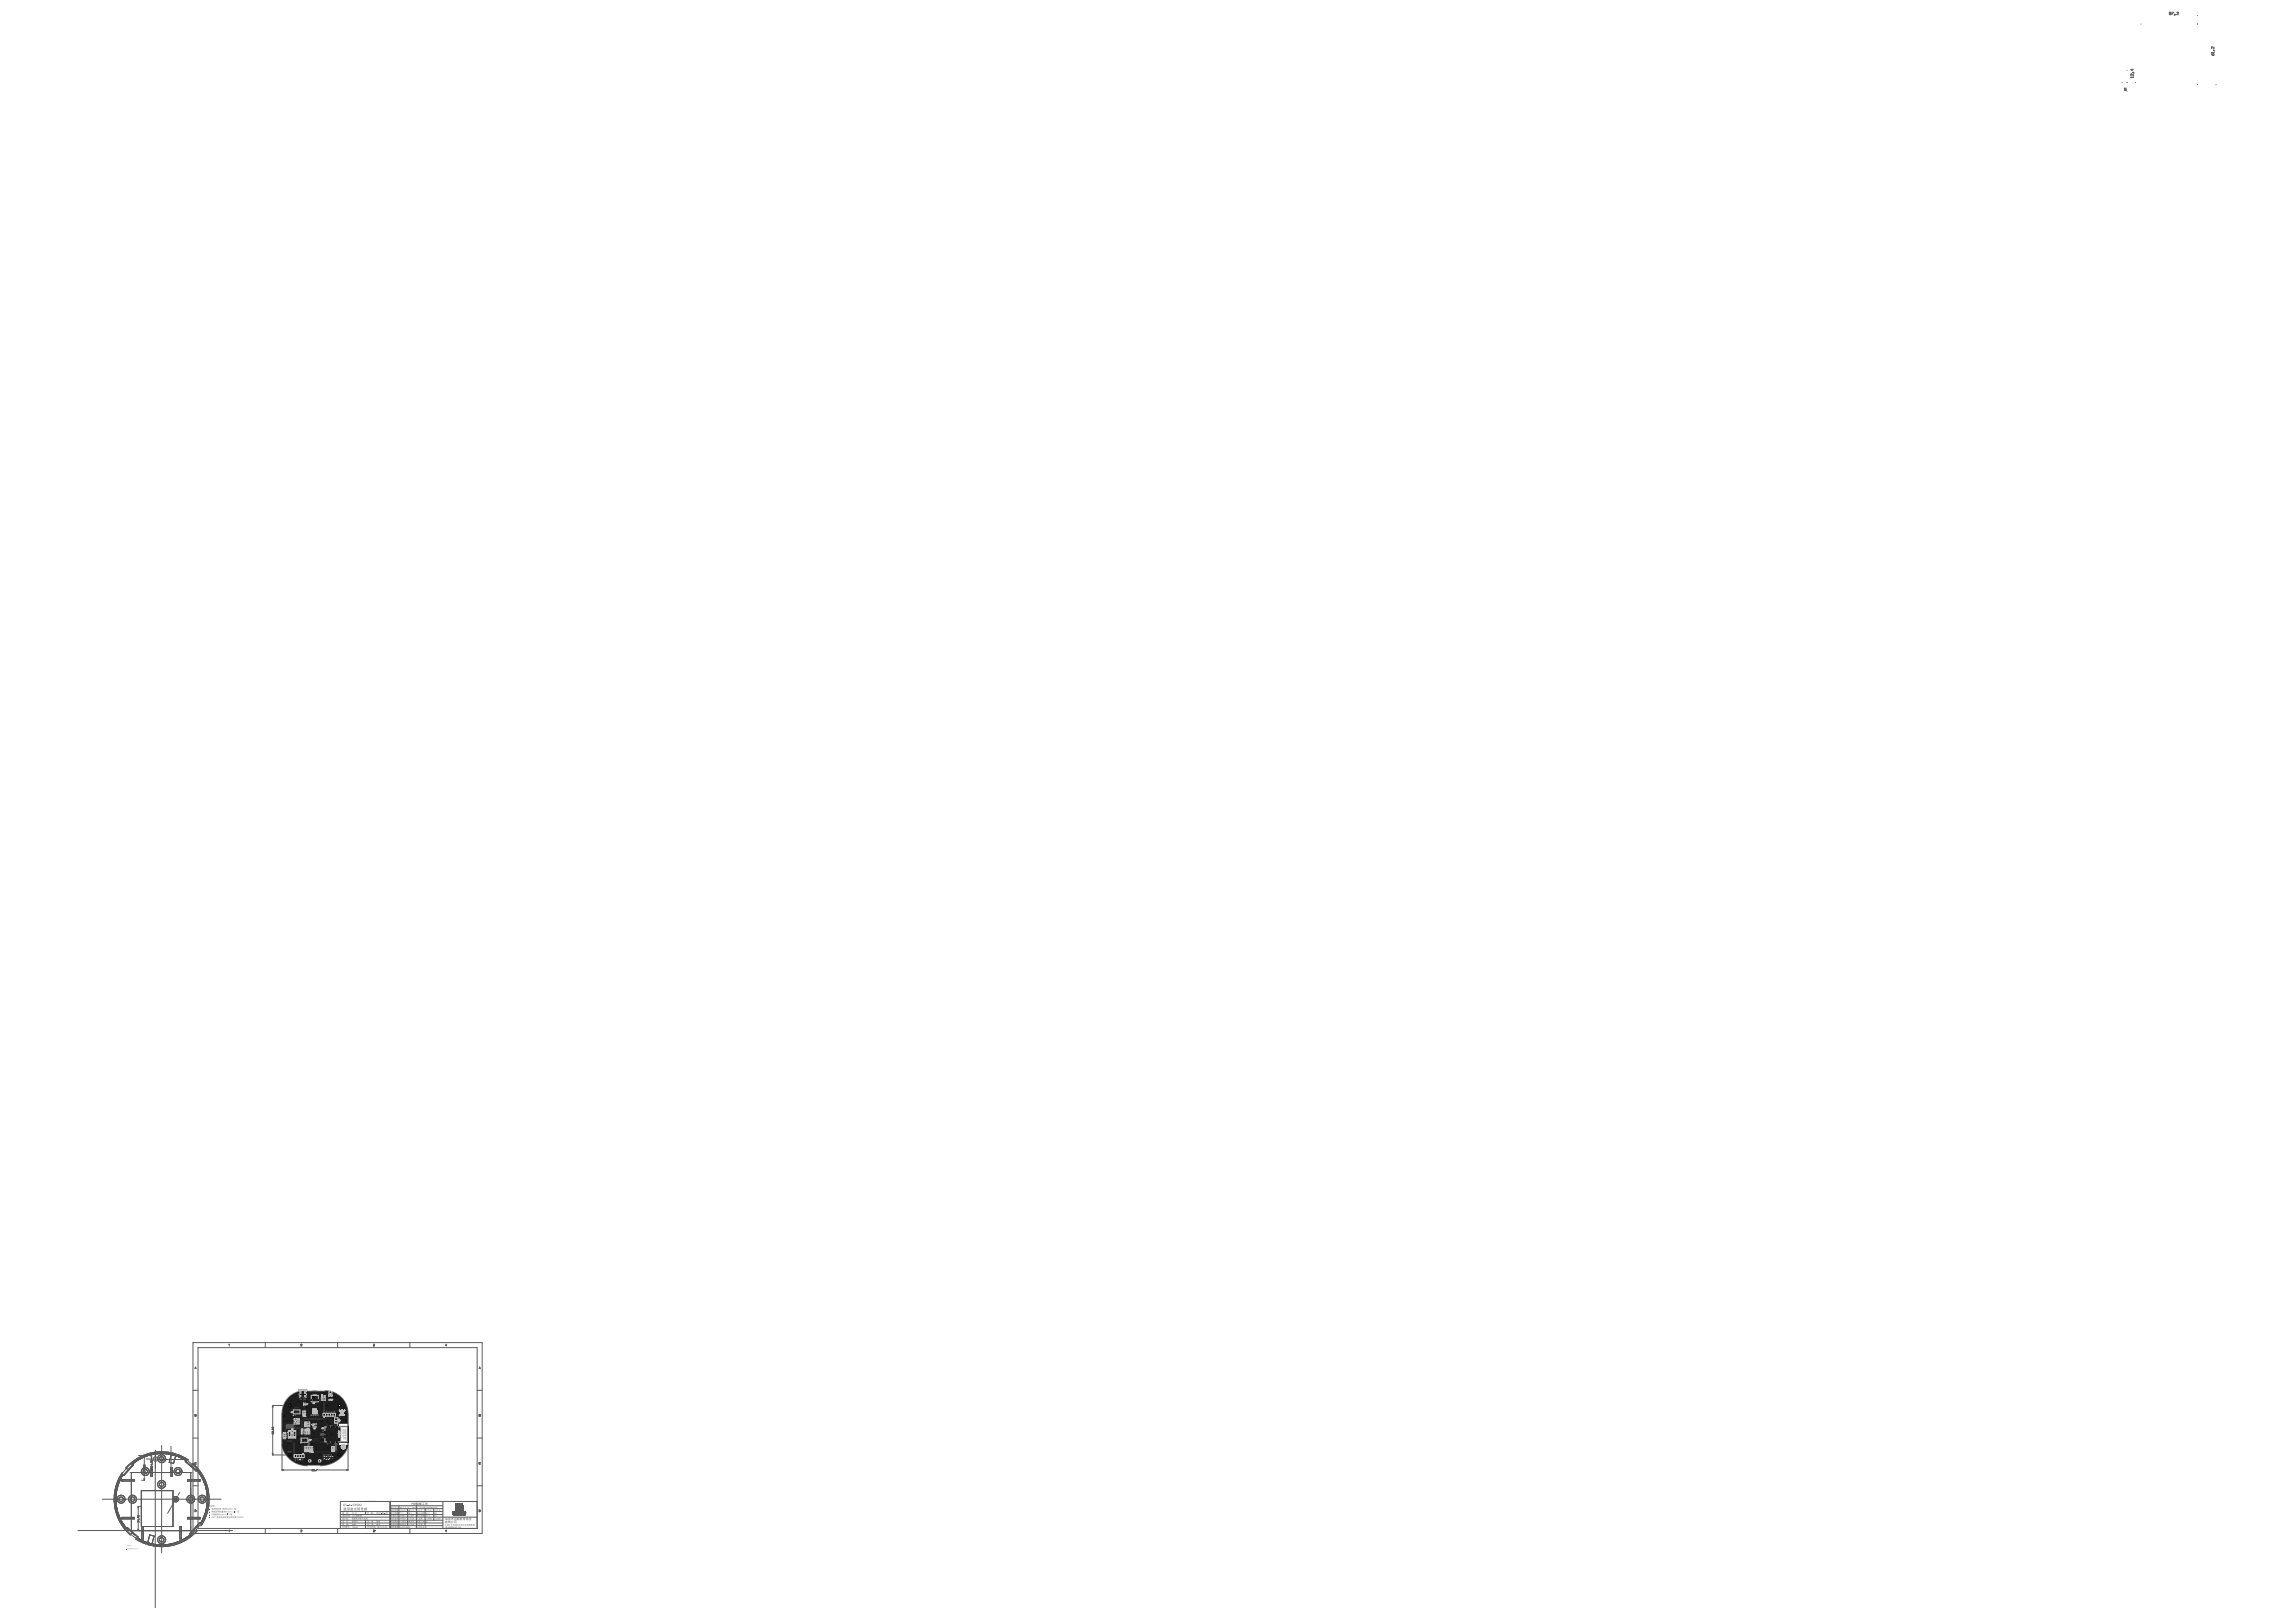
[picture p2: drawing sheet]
<svg xmlns="http://www.w3.org/2000/svg" width="297mm" height="210mm" viewBox="0 0 297 210" stroke-linecap="round" stroke-linejoin="round" font-family="sans-serif">
<g fill="none" stroke="#5a5a5a" stroke-width=".13">
<path d="M25 173.7h37.4v24.7h-37.4zM25 179.9h.6M25.6 174.4h36.1v23.4h-36.1zM34.3 173.7v.7M43.7 173.7v.7M53 173.7v.7M61.7 179.9h.7M25 192.3h.6M25 186.1h.6M34.3 197.8v.6M43.7 197.8v.6M44 196h13.3"/>
<path d="M44 196.7h13.3M44 196.3h17.7M44 195.6h13.3M44 197.4h13.3M44 197.1h13.3M47.3 195.6v.4M47.3 196.7v1.1M50.5 194.3v3.5M50.5 195.2h6.8M50.5 194.9h6.8M51.6 194.9v2.9M52.7 195.2v2.2"/>
<path d="M53 197.8v.6M53.9 194.9v2.9M55 195.2v2.2M56.1 195.2v1.5M57.3 194.3v3.5M58.6 196h.4M58.6 195.9h.4M58.6 195.9h.1M58.6 195.8h.4M58.6 195.7h.4M58.6 195.6l.3 .1M58.7 196h.3"/>
<path d="M58.8 195.9h.2M59 195h.9M59 195h.2M59 194.9h.2M59 195.7h-.4M59 195.4h.1M59 196h.4M59 196h.2M59 195.9h.2M59 195.9h.4M59 195.8h.4M59 195.7h.4"/>
<path d="M59 195.6l.1 .1M59 196h.3M59.1 195.3l-.1 .1M59.1 195.6v.1M59.1 195.4h.8M59.1 195.3h-.1M59.2 195.6v.1M59.2 195.4h.7M59.2 195.2l-.2 .1M59.2 195.3h.7M59.2 194.9h-.2M59.2 195.2h-.2"/>
<path d="M59.2 195.6h.2M59.3 196h.1M59.3 195.2h-.3M59.3 195.3h.6M59.3 195.9l.1 .1M59.3 195.1l-.3 .1M59.3 195.1h-.3M59.4 195.1h-.4M59.4 195l-.4 .1M59.5 195h.4M59.5 195.7h.3M59.5 195.7h.1"/>
<path d="M59.5 195.9h.1M59.5 196h.3M59.5 195.7h.2M59.5 195.6h.1M59.5 194.9h.4M59.6 196h.1M59.6 194.8h-.6M59.6 194.9h.3M59.6 196h-.1M59.6 195.2h.3M59.6 195.9h-.2M59.6 195.1h.3"/>
<path d="M59.6 195h.3M59.7 194.8h.2M59.7 194.7l-.7 .1M59.7 195.8h.1M59.7 195.7h.1M59.7 195.9h.1M59.7 194.7h-.7M59.7 196h-.1M59.8 196h.1M59.8 194.6h-.8M59.8 195.9h-.1M59.8 196h-.1"/>
<path d="M59.8 195.8h-.3M59.8 195.7v.1M59.8 195.5h-.8M59.9 195.7h.3M59.9 196h.1M59.9 196h.3M59.9 195.9h.3M59.9 195.8h.3M59.9 195.5h-.9M59.9 195.4l-.8 .1M60 195.7h.1M60 196h.2"/>
<path d="M60.2 196h-.2M60.2 195.9h-.3M60.2 195.8h-.3M61.7 194.3h-17.7v3.5M61.7 192.3h.7M61.7 186.1h.7"/>
</g>
<g fill="#5a5a5a">
<path d="M52.1 195.8l.1-.1v.2h-.1z"/>
<path d="M53.1 195.8h.1v.1h-.1l.1-.1z"/>
<path d="M51.8 195.4l.1 .1 .1-.1zM51.8 195.4l.1-.1 .1 .1v.1h-.2z"/>
</g>
<path d="M62 195.4h.1v.2h-.1zM62.1 195.4v.1" fill="none" stroke="#5a5a5a" stroke-width=".13"/>
<path d="M51.8 195.8l.1 .1 .1-.1zM51.8 195.8l.1-.1 .1 .1v.1h-.2z" fill="#5a5a5a"/>
<path d="M62 189.5h.1M62.1 183.1h-.1v.2h.1M62.1 183.1h.1M62.1 183.2v.1M62.1 183.1l-.1 .1M62.1 183.3h.1M62.1 189.3h.1M62.1 189.3h-.1v.2M62.1 189.4l-.1 .1" fill="none" stroke="#5a5a5a" stroke-width=".13"/>
<g fill="#5a5a5a">
<path d="M53.1 195.4h.1v.1h-.1z"/>
<path d="M54.2 195.4h.1v.1h-.1z"/>
<path d="M54.5 195.4h.1l-.1 .1h.1h-.1v-.1z"/>
<path d="M55.5 196.1v.2z"/>
<path d="M55.4 195.4h.1v.1h-.1z"/>
<path d="M56.3 196.1h.1v.1h-.1z"/>
<path d="M56.4 196.1h.1v.1h-.1z"/>
<path d="M56.6 195.4h.1l-.1 .1h.1h-.1v-.1z"/>
<path d="M52.1 195.5v-.1zM52 195.4a.1 .1 0 0 1 .2 0 .1 .1 0 0 1-.2 0z"/>
<path d="M52.3 195.4a.05 .05 0 0 0 .1 0 .05 .05 0 0 0-.1 0zM52.3 195.5a.05 .05 0 0 0 .1 0 .05 .05 0 0 0-.1 0zM52.3 195.4a.07 .07 0 0 1 .1 0 .07 .07 0 0 1-.1 0z"/>
<path d="M53.4 195.5l.1-.1zM53.4 195.4a.07 .07 0 0 1 .1 0 .07 .07 0 0 1-.1 0z"/>
<path d="M55.2 196.2h.1zM55.2 196.2a.07 .07 0 0 1 .1 0 .07 .07 0 0 1-.1 0z"/>
<path d="M55.1 195.4l.1 .1 .1-.1zM55.1 195.4l.1-.1 .1 .1v.1h-.2z"/>
<path d="M55.7 195.5a.05 .05 0 0 0 .1 0 .05 .05 0 0 0-.1 0zM55.7 195.4h.1h-.1l.1 .1z"/>
<path d="M56.3 195.4l.2 .1v-.1zM56.3 195.4l.1-.1 .1 .1v.1h-.2z"/>
<path d="M56.9 195.5v-.1zM56.8 195.4a.1 .1 0 0 1 .2 0 .1 .1 0 0 1-.2 0z"/>
<circle cx="52.2" cy="195.5" r=".02"/>
<circle cx="53.3" cy="195.5" r=".02"/>
<circle cx="54.4" cy="195.5" r=".02"/>
<circle cx="55.4" cy="196.2" r=".02"/>
<circle cx="55.6" cy="195.5" r=".02"/>
<circle cx="56.8" cy="195.5" r=".02"/>
</g>
<g fill="none" stroke="#5a5a5a" stroke-width=".13">
<path d="M29.6 174h.1v.2M38.9 174h.1M39 174h.1M39 174l-.1 .2h.2M48.3 174.1l.1 .1M48.3 174h.1v.1M48.4 174.1h.1M48.4 174.1v.1M48.4 174.2h.1M25.2 195.4l.2 .1-.1 .1h-.1zM25.3 195.6h.1M29.6 198.1l.1-.1v.2"/>
<path d="M38.9 198h.2l-.2 .2h.2M48.3 198l.1 .1M48.4 198.1h.1M48.4 198.1v.1h-.1"/>
</g>
<g fill="#5a5a5a">
<path d="M53.3 195l.1 .2z"/>
<path d="M53.4 195h.1v.1h-.1z"/>
<path d="M53.5 195h.1v.1h-.1z"/>
<path d="M53.7 194.9v.3z"/>
<path d="M55.1 196.8h.2l-.1 .1h.1h-.1l.1 .1-.1-.1-.1 .1 .1-.1h-.1h.1z"/>
<path d="M55.4 195.8h.1v.1z"/>
<path d="M56.9 196.4l.1 .2h-.1h.1h-.2z"/>
<path d="M56.3 195.8h.1v.1l-.1-.1v.1z"/>
<path d="M56.4 195.8h.1v.1v-.1l-.1 .1z"/>
<path d="M55.2 196.5v.1l.1-.1zM55.1 196.5l.1-.1 .2 .1-.1 .1h-.1z"/>
<path d="M55.5 196.4l.1 .1zM55.4 196.4l.1 .1zM55.4 196.4h.2l-.1 .2h.1h-.2h.1z"/>
<path d="M55.7 196.5l.1-.1zM55.7 196.4l.1 .2h-.1h.1h-.1z"/>
<path d="M55.2 195.9v-.1zM55.1 195.8a.1 .1 0 0 1 .2 0 .1 .1 0 0 1-.2 0z"/>
<path d="M56.3 196.5l.2 .1-.1-.2zM56.3 196.5l.1-.1 .1 .1v.1h-.2z"/>
<path d="M56.6 196.5h.1zM56.6 196.5l.1 .1zM56.6 196.4h.2v.2h-.2z"/>
<circle cx="55.3" cy="195.9" r=".02"/>
</g>
<g fill="none" stroke="#5a5a5a" stroke-width=".13">
<path d="M25.2 177.1l.1-.2 .1 .2M25.2 177.1h.2M57.8 174.1h-.2l.1-.1v.2M62 177.1l.1-.2v.2M62 177.1h.1M25.2 189.3l.1 .2 .1-.1M25.2 189.3h.1M25.3 189.3h-.1M25.3 189.3h.1M25.3 183.1l-.1 .1M25.3 183.2h.1M25.4 183.1h-.1"/>
<path d="M25.4 183.2h.1M25.4 189.3h.1M25.4 183.1h-.2v.2l.2-.1M25.4 183.1h.1M57.8 198.1h-.2l.1-.1v.2"/>
</g>
<g fill="#5a5a5a">
<path d="M53.1 197.2h.2h-.1h.1l-.1 .1 .1 .1-.1-.1-.1 .1 .1-.1z"/>
<path d="M52.8 195.4l.1-.1 .2 .1-.1 .1h-.1z"/>
<path d="M44.3 197.5h.1l-.1 .1 .1 .1z"/>
<path d="M44.4 197.5h.1l-.1 .1 .1 .1z"/>
<path d="M44.5 197.5l.1 .1v-.1v.2v-.1l-.1 .1z"/>
<path d="M45.6 197.6l.1 .1h-.1z"/>
<path d="M45.8 196.1h.2h-.1v.1l.1 .1h-.2l.1-.1v-.1z"/>
<path d="M45.5 195.7l.1 .2 .1-.2-.1 .2z"/>
<path d="M45.7 195.8l.1-.1v.2h-.1z"/>
<path d="M48.8 197.6h.1l-.1 .1h.1h-.1l.1-.1z"/>
<path d="M49.1 197.6l.1-.1v.2h-.1z"/>
<path d="M49.5 197.5l-.1 .2z"/>
<path d="M49.8 197.5l-.1 .2z"/>
<path d="M49.8 197.6l.1-.1v.2h-.1z"/>
<path d="M48.7 195.7h.1l-.1 .2h.1h-.1l.1-.1z"/>
<path d="M49 195.8l.1-.1v.2h-.1z"/>
<path d="M49.3 195.8h.1z"/>
<path d="M49.7 195.8h.1z"/>
<path d="M50 195.8a.1 .1 0 0 1 .2 0 .1 .1 0 0 1-.2 0z"/>
<path d="M50.8 195.3h.2l-.1 .1h.1l-.1 .1v-.1h-.1l.2-.1z"/>
<path d="M50.8 194.9h.2l-.1 .1h.1h-.1v.2v-.2h-.1h.2z"/>
<path d="M51.1 195l.1-.1 .1 .2-.1-.1-.1 .2 .1-.2z"/>
<path d="M52.8 196.9l.1-.1 .2 .1-.1 .1h-.1z"/>
<path d="M54.4 196.8h.2h-.1v.2h.2h-.3h.1v-.2z"/>
<path d="M53.4 196l.2 .1h-.2l.1 .1v.1v-.1l-.2 .1z"/>
<path d="M57.9 197.6v.1h.1v-.2v.2l.1-.1v.1h-.2z"/>
<path d="M58.7 197.6v.1h-.1z"/>
<path d="M59.1 197.6h.1v.1z"/>
<path d="M59.3 197.6h.1l-.1 .1h.1h-.1v-.1z"/>
<path d="M44.8 195.7h.2l-.1 .1 .1 .1-.1-.1 .1 .1h-.2l.1-.1-.1 .1 .1-.1z"/>
<path d="M44.5 194.6h.1l-.1 .2 .1 .1-.1-.2h.1v.2h-.2z"/>
<path d="M44.7 194.6h.1l-.1 .1 .2 .1-.1 .1h-.1l.1-.1z"/>
<path d="M44.9 194.8h.2z"/>
<path d="M45.1 194.6l.1 .1 .2-.1-.1 .1 .1 .2-.2-.1-.1 .1 .1-.2z"/>
<path d="M45.4 194.8h.1z"/>
<path d="M45.7 194.6h.1l-.1 .2 .1 .1-.1-.2h.1v.2h-.2z"/>
<path d="M45.9 194.6l.1 .1 .1-.1-.1 .1 .1 .2-.1-.1-.1 .1v-.2z"/>
<path d="M46.1 194.6h.2l-.1 .1 .1 .1v.1h-.2l.2-.1z"/>
<path d="M46.6 194.6h.2l-.2 .3h.2h-.2l.1-.2z"/>
<path d="M50.8 195.7h.2l-.1 .1h.1l-.1 .1v-.1h-.1l.2-.1z"/>
<path d="M52.8 195.8l.1-.1 .2 .1-.1 .1h-.1z"/>
<path d="M53.5 194.5h.1h-.1v.2l.1-.1-.1 .1z"/>
<path d="M54.6 194.5h.3h-.1v.2l.1 .1h-.3l.1-.1v-.2z"/>
<path d="M51.8 197.2h.1h.1v.2h-.2z"/>
<path d="M51.8 197.6l.1-.1 .1 .1v.1h-.2z"/>
<path d="M58.1 197.3h.2h-.2v.2z"/>
<path d="M59.4 197.3h.2h-.1l.1 .1-.1-.1v.2l-.1-.2v.1l.1-.1z"/>
<path d="M59.9 197.3v.1l.1-.2v.2l.1-.1v.2l-.2-.1z"/>
<path d="M51.8 196.5l.1-.1 .1 .1v.1h-.2z"/>
<path d="M51.8 196.1h.1h.1v.2h-.2z"/>
<path d="M52.1 196.1h.1v.1h-.1h.1h-.2h.1z"/>
<path d="M52.3 196l.2 .1h-.2l.2 .1v.1l-.1-.1-.1 .1z"/>
<path d="M54 195v.1z"/>
<path d="M54.1 195h.1h-.1v.2z"/>
<path d="M54.4 195h.2v.1v-.1l-.1 .1v-.1l-.1 .1z"/>
<path d="M56.6 195v.1z"/>
<path d="M52.2 195h.1l-.1 .1v-.1z"/>
<path d="M52.4 195h.1v.1h-.1z"/>
<path d="M52.7 195h.1l-.1 .1 .1-.1z"/>
<path d="M52.8 195h.1h-.1l.1 .1z"/>
<path d="M58.3 196.5h.4h-.2h.1v.2v-.1h-.1v.1v-.1h-.1v.1v-.2h.1z"/>
<path d="M44.3 197.2v.2zM44.4 197.2l.1 .1-.1-.1h.1h-.2zM44.3 197.3h.2v.1z"/>
<path d="M44.8 197.2h.2h-.1l.1 .1-.1-.1 .1 .1h-.2zM44.9 197.2l-.1 .1zM44.8 197.3h.2zM44.8 197.3h.2zM44.8 197.4h.2z"/>
<path d="M45.6 197.2v.2zM45.6 197.2h.1h.1l-.1 .2v-.1h-.1l.1-.1z"/>
<path d="M45.8 197.2h.2h-.1l.1 .1h-.2l.1-.1zM45.8 197.3h.2zM45.8 197.3h.2zM45.8 197.3h.2v.1h-.2z"/>
<path d="M48.7 197.2v.2zM48.8 197.2h.1h-.1h.1v.2v-.1h-.1l.1-.1z"/>
<path d="M49 197.2h.2h-.1l.1 .1h-.3l.1-.1zM49 197.3h.1zM49 197.3h.1zM49 197.3h.1v.1h-.1z"/>
<path d="M54 197.2v.1l.1-.1zM53.9 197.2h.1h.2l-.1 .2h-.1z"/>
<path d="M54.2 197.2h.2zM54.3 197.2l.1 .2-.1-.2-.1 .2zM54.2 197.3v.1z"/>
<path d="M54.5 197.2h.1zM54.4 197.2l.2-.1 .1 .1h-.1v.1v.1h.1h-.2v-.2z"/>
<path d="M52.9 197.2v.1l.1-.1zM52.8 197.2h.1h.2l-.1 .2h-.1z"/>
<path d="M53.3 197.2a.05 .05 0 0 1 .1 0 .05 .05 0 0 1-.1 0zM53.4 197.2v.1v.1zM53.5 197.2l.1 .1-.1-.1v.1zM53.5 197.3h.1v.1h-.1z"/>
<path d="M54 195.4l.1 .1v-.1zM53.9 195.4l.1-.1 .2 .1-.1 .1h-.1z"/>
<path d="M44.8 197.5l.1 .1zM44.7 197.5v.2zM44.8 197.5h.1l-.1 .1h.1v.1h-.1z"/>
<path d="M45 197.5l.1 .1zM45 197.5l.1 .1zM44.9 197.6h.3h-.2h.1l-.1 .1h.1z"/>
<path d="M45.5 196.8l.3 .1h-.3l.1-.1zM45.6 196.9l.2 .1h-.2h-.1l.2-.1z"/>
<path d="M45.8 196.9a.07 .07 0 0 1 .1 0 .07 .07 0 0 1-.1 0zM45.8 196.9h.1zM45.9 196.8l.1 .2zM45.8 196.9v.1zM46 196.8v.2zM45.8 197l.1-.1v.1z"/>
<path d="M46.1 196.8h.2l-.1 .1h.1l-.2 .1v-.1h-.1h.1v-.1zM46.2 196.8v.1z"/>
<path d="M44.4 196.8l.1 .1-.1-.1v.1zM44.3 196.9v.1zM44.3 196.9h.2v.1h-.2z"/>
<path d="M44.9 196.8l.1 .1-.1 .1v-.1zM44.8 196.9l.1 .1h-.1z"/>
<path d="M45.7 197.6a.05 .05 0 0 0 .1 0 .05 .05 0 0 0-.1 0zM45.7 197.6h.1l-.1 .1z"/>
<path d="M45.8 197.6v.1zM45.8 197.7l.1-.1zM45.8 197.6a.07 .07 0 0 1 .1 0 .07 .07 0 0 1-.1 0z"/>
<path d="M46 197.6v.1zM46 197.6v.1h-.1z"/>
<path d="M46.1 197.7l.1-.1zM46.1 197.6a.07 .07 0 0 1 .1 0 .07 .07 0 0 1-.1 0z"/>
<path d="M46.3 197.6l-.1 .1zM46.3 197.6v.1h-.1z"/>
<path d="M45.6 196.1h.1v.1l.1 .1h-.2l.1-.1zM45.6 196.2v.1z"/>
<path d="M46.1 196.1v.2zM46.2 196l.1 .1v.2v-.2l-.2 .2z"/>
<path d="M46.3 196.1h.1v.2l-.1-.1zM46.4 196.1h.1v.2v-.1l-.1 .1z"/>
<path d="M46.6 196.1h.1l-.1 .1zM46.7 196.1l.1 .1h-.1zM46.6 196.1h.2v.2v-.2h-.2v.2z"/>
<path d="M44.4 196.1h.1h-.1l.1 .1-.1-.1v.1zM44.3 196.1v.1zM44.4 196.2l.1 .1zM44.4 196.1l-.1 .2z"/>
<path d="M44.6 196.1h.1zM44.6 196.1l.1 .1zM44.6 196.2h.1zM44.6 196.1h.1v.2h-.1z"/>
<path d="M44.9 196l.1 .1-.1 .1h.1v.1l-.2-.1 .1-.1h-.1zM44.9 196.2h.1z"/>
<path d="M45 196.1h.1v.2zM45.2 196v.1h-.1zM45.2 196.2h.1zM45.2 196.2h-.1zM45.2 196.1v.2z"/>
<path d="M44.4 196.4l.1 .1-.1-.1v.1zM44.3 196.5v.1zM44.3 196.5h.2v.1h-.2z"/>
<path d="M44.5 196.4l.1 .1zM44.7 196.4l.1 .1-.1 .1-.1-.1zM44.5 196.5l.1 .1z"/>
<path d="M44.9 196.4l.1 .1zM44.9 196.5h.1zM44.8 196.4l.1 .2h-.1zM44.9 196.6h.1zM44.9 196.4h.1v.2h-.1zM44.8 196.6h.1z"/>
<path d="M45.6 196.4v.1h-.1zM45.7 196.4v.1zM45.7 196.4v.1zM45.6 196.6h.1zM45.6 196.6h.1zM45.6 196.5h.1v.1h-.1z"/>
<path d="M45.8 196.4l.1 .1h-.1zM45.9 196.4l.1 .1zM45.9 196.5l.1 .1zM45.8 196.5h.1v.1h-.1z"/>
<path d="M46 196.4l.3 .1zM46 196.6l.2-.1 .1 .1h-.2zM46.2 196.6h.1z"/>
<path d="M46.4 196.4l.1 .2zM46.4 196.4v.2zM46.5 196.4v.2zM46.3 196.5v.1z"/>
<path d="M46.6 196.5h.1h-.1h.1v.1h.1h-.3h.2zM46.6 196.4l.2 .1z"/>
<path d="M46.8 196.4l.2 .1zM46.8 196.5h.2h-.1l-.1 .1z"/>
<path d="M47.1 196.4l.1 .1zM47.1 196.4h.1v.1h-.1zM47.2 196.5l.1 .1zM47.1 196.5v.1zM47.2 196.5h.1v.1h-.1zM47.1 196.5h.1v.1h-.1z"/>
<path d="M47.3 196.4h.1l.1 .1h-.2h.1zM47.5 196.4v.2zM47.3 196.5h.1v.1h-.1z"/>
<path d="M46 195.8h.1zM46 195.8a.08 .08 0 0 1 .1 0 .08 .08 0 0 1-.1 0z"/>
<path d="M44.6 195.1l.1 .1zM44.4 195.1l.1 .1zM44.6 195.2h.1zM44.4 195.2l.1 .1zM44.5 195.1h.3v.2h-.3zM44.7 195.3v.2zM44.6 195.3l.1 .2zM44.6 195.3v.2zM44.5 195.3h.3v.2h-.3zM44.5 195.3l-.1 .2z"/>
<path d="M45 195.1l.2 .1zM44.9 195.1v.1zM45 195.2l.2 .1zM45 195.1h.2v.2h-.2zM44.9 195.2v.1zM45 195.3v.1zM45.2 195.3v.1zM45 195.3l.1 .2 .1-.2v.2h.1h-.3h.1zM44.9 195.3v.2z"/>
<path d="M45.3 195.1l.4 .1h-.3l-.1 .3zM45.4 195.2l.3 .1h-.2zM45.5 195.3h.1zM45.5 195.4h.1zM45.4 195.3h.2v.1l.1 .1h-.3l.1-.1z"/>
<path d="M46.1 195.1l-.1 .1zM45.8 195.2h.1zM45.8 195.3h.1l.1-.2v.2h.2h-.2v.1h.1l-.1 .1-.1-.2-.1 .2 .1-.2z"/>
<path d="M46.3 195.1v.1zM46.4 195.1h.2v.1l-.1-.1-.1 .2zM46.4 195.3l.1 .1zM46.2 195.1h.2v.3h-.2zM46.4 195.3h.2v.1h-.2zM46.4 195.4l.1 .1zM46.3 195.4l.1 .1zM46.5 195.4l.1 .1zM46.2 195.4v.1z"/>
<path d="M46.8 195.2l.1-.1 .1 .1h-.1l.1 .1h-.1h.1v.2l-.2-.1 .2-.1h-.2v-.1h.1zM46.7 195.1v.4v-.3l-.1 .1z"/>
<path d="M47.1 195.1h.4l-.1 .1 .1 .2h-.2v-.2h-.1l-.1 .2zM47.2 195.2h.1zM47.2 195.3h.1zM47.2 195.3h.1h-.1zM47.4 195.4l.1 .1zM47.1 195.4v.1zM47.2 195.4h.2l-.2 .1z"/>
<path d="M50.7 197.5v.1zM50.5 197.5h.1v.2zM50.6 197.5h.1l.1 .2h-.2z"/>
<path d="M50.8 197.5l.1 .2h-.1zM50.9 197.5h.1zM50.9 197.6h.1zM50.9 197.5h.1v.1h-.1zM50.9 197.6l.1 .1h-.1z"/>
<path d="M51.1 197.5h.2l-.1 .1h.1h-.2h.2l-.1 .1h.1h-.2l.1-.1zM51 197.6h.1zM51 197.7l.1-.1v.1z"/>
<path d="M51.3 197.5h.2l-.1 .1h.1h-.2h.1zM51.3 197.6l.2 .1h-.2z"/>
<path d="M50.6 197.1v.3zM50.6 197.1h.2v.1h-.2zM50.6 197.2v.1zM50.6 197.3h.2l-.1 .1z"/>
<path d="M50.9 197.2h.1zM50.9 197.2h.1l-.2 .1zM50.8 197.3l.2 .1h-.2z"/>
<path d="M51.1 197.2h.2zM51.1 197.2h.2zM51.1 197.2v.1zM51.1 197.2v.1zM51.2 197.3h.1zM51.2 197.3l.1 .1zM51.1 197.4l.1-.1z"/>
<path d="M51.4 197.2h.1zM51.4 197.1v.3zM51.4 197.2h.1zM51.4 197.1h.1l-.1 .2h.1v.1v-.1l-.1 .1 .1-.1h-.1z"/>
<path d="M50.5 196.8l.3 .1zM50.6 196.9l.2 .1h-.2l-.1-.1h.2z"/>
<path d="M50.9 196.8h.1l-.1 .1zM50.8 196.8l.1 .1h-.1zM50.9 196.9h.1v.1zM50.9 196.9l-.1 .1z"/>
<path d="M51.2 196.8h.1v.2l-.1-.1v.1zM51.1 196.8h.1zM51.1 196.9h.1l-.1 .1zM51.1 197l.1-.1zM51.1 197h.1zM51.2 196.9v.1z"/>
<path d="M51.3 196.9l.1-.1zM51.4 196.8l.1 .2h-.1h.1h-.2z"/>
<path d="M48.7 196.8v.2zM48.8 196.8h.1l-.1 .1h.1v.1v-.1l-.1 .1 .1-.2z"/>
<path d="M49 196.8h.2l-.1 .1h.1h-.3h.1zM49 196.9h.1zM49 197h.1zM49 196.9h.1v.1h-.1z"/>
<path d="M49 197.6h-.1h.1zM48.9 197.7l.1-.1zM48.9 197.6a.1 .1 0 0 1 .2 0 .1 .1 0 0 1-.2 0z"/>
<path d="M49.2 197.6a.05 .05 0 0 0 .1 0 .05 .05 0 0 0-.1 0zM49.2 197.6h.1v.1h-.1l.1-.1z"/>
<path d="M49.5 197.7a.05 .05 0 0 0 .1 0 .05 .05 0 0 0-.1 0zM49.5 197.6l.1-.1-.1 .1 .1 .1z"/>
<path d="M50 197.7a.05 .05 0 0 0 .1 0 .05 .05 0 0 0-.1 0zM50 197.6l.1-.1-.1 .1h.1v.1z"/>
<path d="M48.9 195.8h-.1h.1zM48.8 195.8h.1zM48.8 195.8a.1 .1 0 0 1 .2 0 .1 .1 0 0 1-.2 0z"/>
<path d="M49.1 195.8a.05 .05 0 0 0 .1 0 .05 .05 0 0 0-.1 0zM49.1 195.7l.1 .1v.1z"/>
<path d="M49.5 195.8h-.1zM49.4 195.8a.1 .1 0 0 1 .2 0 .1 .1 0 0 1-.2 0z"/>
<path d="M49.7 195.7l-.1 .1zM49.6 195.7l.1 .2h-.1z"/>
<path d="M49.9 195.8h.1zM49.9 195.8a.08 .08 0 0 1 .1 0 .08 .08 0 0 1-.1 0z"/>
<path d="M50.7 196.5v.1zM50.5 196.4h.1v.2zM50.6 196.4h.1l.1 .2h-.2z"/>
<path d="M50.8 196.4l.1 .2h-.1zM50.9 196.4l.1 .1zM50.9 196.5h.1zM50.9 196.4h.1v.1h-.1zM50.9 196.5l.1 .1-.1 .1z"/>
<path d="M51.2 196.4h.1v.2l-.1-.1v.1zM51.1 196.4l.1 .1zM51.1 196.5h.1l-.1 .1zM51.1 196.6h.1zM51.2 196.5v.2z"/>
<path d="M51.3 196.5h.1zM51.4 196.5l.1 .1zM51.4 196.5v.1zM51.4 196.4l.1 .2h-.1h.1h-.2z"/>
<path d="M50.5 196.1h.3zM50.7 196.1l.1 .1zM50.6 196.2v-.1zM50.6 196.2h.1l.1 .1h-.2z"/>
<path d="M50.9 196.1h.1h-.1zM50.8 196.1h.1v.1zM50.8 196.2h.2zM50.9 196.2l.1 .1zM50.8 196.3l.1-.1z"/>
<path d="M51.1 196.1h.1v.2l-.1-.1v.1zM51.2 196.2l.1-.1zM51.2 196.3l.1-.1z"/>
<path d="M51.3 196.1h.2v.2zM51.3 196.2h.1l-.1 .1z"/>
<path d="M50.6 195.3v.2zM50.7 195.4v.1zM50.6 195.3h.2h-.1l.1 .1v.1h-.2l.1-.1-.1 .1z"/>
<path d="M51.1 195.3h.2h-.2v.2zM51.1 195.4h.1zM51.1 195.4h.1zM51.1 195.4h.2zM51.1 195.4l.2 .1h-.1h-.1h.1z"/>
<path d="M51.3 195.3l.2 .1h-.1l-.1 .1zM51.4 195.4h.1zM51.4 195.4l.1 .1h-.1z"/>
<path d="M50.6 194.9v.3zM50.7 195v.1zM50.6 195h.2h-.1h.1v.2l-.2-.1 .1-.1-.1 .1z"/>
<path d="M51.5 195v.1zM51.4 195l-.1 .1zM51.4 194.9v.3z"/>
<path d="M54 197.6v.1l.1-.1zM53.9 197.6l.1-.1 .2 .1-.1 .1h-.1z"/>
<path d="M54.3 197.6h.1v.1zM54.2 197.6l.2 .1h-.2z"/>
<path d="M54.4 197.5h.2l-.1 .2v-.2zM54.6 197.5v.2z"/>
<path d="M54.7 197.5h.2v.2l-.1-.1-.1 .1zM54.8 197.5v.1z"/>
<path d="M55 197.5l.2 .1zM55.1 197.5l.1 .1zM55 197.7l.1-.1zM55 197.6v.1h.1v-.1zM55 197.6h.2v.1h-.2z"/>
<path d="M53.1 196.9h.2zM53.1 196.9l.2 .1zM53.1 196.8h.2v.2h-.2z"/>
<path d="M53.4 196.8h.1zM53.4 196.8l.1 .2h-.1h.1h-.1z"/>
<path d="M54 196.8h.1v.2zM53.9 196.8l.1 .1v.1z"/>
<path d="M54.2 196.8h.1l-.1 .2zM54.3 196.8h.1v.2l-.1-.1v.1v-.1l-.1 .1z"/>
<path d="M54.7 196.8h.2zM54.7 196.9h.2l-.2 .1h.2h-.2l.1-.1z"/>
<path d="M54 196.5v.1l.1-.1zM53.9 196.5l.1-.1 .2 .1-.1 .1h-.1z"/>
<path d="M54.2 196.4h.2zM54.3 196.5h.1l-.1 .1zM54.2 196.5v.1zM54.3 196.5v.1zM54.2 196.6h.2h-.2z"/>
<path d="M54.5 196.5h.1zM54.5 196.4l.1 .2h-.1h.1h-.1z"/>
<path d="M52.9 196.5v.1l.1-.1zM52.8 196.5l.1-.1 .2 .1-.1 .1h-.1z"/>
<path d="M53.2 196.4h.1v.2h-.1zM53.1 196.4l.1 .2h-.1zM53.1 196.6h.1z"/>
<path d="M53.4 196.5h.1zM53.4 196.4l.1 .2h-.1h.2h-.2z"/>
<path d="M54 196.1h.1zM54 196.1h.1zM54 196.1h.1zM53.9 196.1l.2 .1h-.1v.1zM54 196.2l.1 .1z"/>
<path d="M54.3 196.1l.1 .1zM54.2 196.1v.1zM54.3 196v.3z"/>
<path d="M54.5 196v.2h-.1zM54.4 196.2h.1zM54.6 196v.1h.1l-.1 .1v.1h-.1z"/>
<path d="M54.7 196.1h.2v.1h-.2zM54.7 196.1h.2zM54.8 196.2h.1zM54.7 196.3l.1-.1z"/>
<path d="M52.9 196.1v.1l.1-.1zM52.8 196.1l.1-.1 .2 .1-.1 .2h-.1z"/>
<path d="M53.2 196.1h.1h-.1l.1 .1h-.1zM53.1 196.1l.2 .2h-.2z"/>
<path d="M57.6 197.5h.2l-.1 .1h.1v.1v-.1h-.2v.2v-.2h.1zM57.7 197.6l.1 .1h-.1z"/>
<path d="M58.2 197.5v.1h-.1zM58.2 197.5l.1 .1zM58.2 197.7h.1zM58.2 197.7h.1zM58.2 197.7h.1v.1h-.1z"/>
<path d="M58.4 197.6h.1zM58.4 197.6h.1l.1 .1-.1-.1-.1 .1zM58.4 197.5v.2h.2v-.2zM58.4 197.5h.2v.3h-.2z"/>
<path d="M58.8 197.6v.1zM58.8 197.6v.1h-.1z"/>
<path d="M59 197.6h.1h-.1h.1l-.1 .2zM58.9 197.5v.3z"/>
<path d="M59.4 197.6v.1zM59.4 197.6a.07 .07 0 0 1 .1 0 .07 .07 0 0 1-.1 0z"/>
<path d="M59.5 197.6a.05 .05 0 0 0 .1 0 .05 .05 0 0 0-.1 0zM59.5 197.7a.05 .05 0 0 0 .1 0 .05 .05 0 0 0-.1 0zM59.5 197.6a.08 .08 0 0 1 .1 0 .08 .08 0 0 1-.1 0z"/>
<path d="M57.6 196.8h.3l-.2 .1h.2v.2h-.2v-.1h-.1l.1-.1zM57.7 196.9l.1 .1zM57.7 197h.1z"/>
<path d="M58.1 196.8l.1 .1zM58.1 196.9h.1zM58 196.8h.1l-.1 .3v-.3v.3zM58.1 196.8h.2l-.1 .2h.1v.1l-.1-.1v.1h-.1z"/>
<path d="M58.5 196.8l.2 .2zM58.4 196.8v.2zM58.5 196.9l-.1 .2 .2-.1v.1h-.2z"/>
<path d="M58.7 196.9h.3zM58.8 197h.1zM58.8 197h.1v.1h-.1zM58.7 196.8h.3v.3h-.1l.1-.3z"/>
<path d="M44.3 195.7l.1 .2-.1-.1v.1zM44.4 195.8v.1zM44.4 195.7h.1h-.1l.1 .2h-.1v-.1v.1z"/>
<path d="M46.4 194.7v.1l.1-.1zM46.4 194.8l.1 .1v-.2zM46.3 194.7a.15 .15 0 0 1 .3 0 .15 .15 0 0 1-.3 0z"/>
<path d="M50.6 195.7v.2zM50.7 195.8v.1zM50.6 195.7h.2h-.1l.1 .1v.1h-.2l.1-.1-.1 .1z"/>
<path d="M51.1 195.7h.1zM51.1 195.8h.2zM51.1 195.8h.2l-.2 .1h.2h-.2zM51.1 195.7l.2 .1h-.2v.1z"/>
<path d="M51.3 195.7a.06 .06 0 0 1 .1 0 .06 .06 0 0 1-.1 0zM51.5 195.7v.2h-.1zM51.3 195.8l.1 .1h-.1zM51.5 195.8v.1z"/>
<path d="M53.3 194.5l.1 .1zM53.2 194.5h.2l-.1 .2z"/>
<path d="M53.7 194.5v.1zM53.7 194.6v.1zM53.6 194.5h.2v.2h-.2z"/>
<path d="M53.9 194.5h.1v.3l-.1-.1h-.1l.1-.1h-.1h.1l-.1-.1zM54.1 194.5v.2zM54.1 194.4l.1 .4h-.1z"/>
<path d="M54.3 194.4l.1 .1-.1 .3v-.2l-.1 .1zM54.4 194.6l.1 .1zM54.4 194.5l.1-.1-.1 .1h.1v.3h-.1v-.1v-.1l-.1 .2z"/>
<path d="M55 194.5l.2-.1 .1 .1-.2 .1zM55 194.6h.3l-.2 .1h.2v.1h-.3l.2-.2z"/>
<path d="M54 195.7h.1zM54 195.8h.1zM54 195.7l.1 .1zM53.9 195.8h.2h-.1v.1zM54 195.8l.1 .1z"/>
<path d="M54.3 195.8l.1 .1zM54.2 195.8v.1zM54.3 195.7v.2z"/>
<path d="M54.5 195.8h.2l-.1 .1zM54.4 195.8l.3 .1h-.3z"/>
<path d="M54.7 195.7h.1l-.1 .2 .1-.2zM54.8 195.7l.1 .2z"/>
<path d="M52 197.2h.2h-.1h.1v.2h-.1v-.1h-.1l.1-.1zM52.1 197.2l.1 .1zM52.1 197.3h.1z"/>
<path d="M52.3 197.1l.1 .1h-.1zM52.3 197.2h.1l-.1 .2zM52.4 197.2l.1 .1-.1-.1v.1zM52.4 197.3h.1zM52.4 197.3h.1v.1h-.1z"/>
<path d="M47.6 197.2l-.1 .2zM47.6 197.2v.2zM47.7 197.1v.3z"/>
<path d="M48.1 197.1l.2 .1v.2h-.2zM48 197.2a.05 .05 0 0 1 .1 0 .05 .05 0 0 1-.1 0zM48.1 197.3v.1z"/>
<path d="M52.1 197.6h.1v.1zM52 197.6l.2 .1h-.2z"/>
<path d="M52.3 197.5h.1l-.1 .2v-.1l.1-.1zM52.4 197.5l.1 .2z"/>
<path d="M52.5 197.5h.2v.1h.1h-.3h.1zM52.6 197.7h.2h-.3z"/>
<path d="M52.9 197.6l.1 .1zM52.9 197.6v.1zM52.9 197.6h.1v.1h-.1zM52.8 197.6v.1z"/>
<path d="M51.8 196.9l.1 .1 .1-.1zM51.8 196.9l.1-.1 .1 .1v.1h-.2z"/>
<path d="M52.1 196.8l.1 .1zM52.1 196.8v.1zM52 196.8h.2l-.1 .2h.2h-.3h.1z"/>
<path d="M52.3 196.8h.1zM52.4 196.9h.1zM52.3 196.9h.1zM52.4 196.8l.1 .2h-.2h.2h-.2z"/>
<path d="M47.7 196.8v.1h-.1l.1-.1-.1 .1zM47.6 196.9h.1l-.1 .1h.1h-.1zM47.6 196.8v.2h-.1zM47.5 197h.1z"/>
<path d="M48.1 196.8l.1 .1h-.1zM48.1 197h.1zM48.1 196.8v.2h.1v-.2zM48.1 196.8h.2v.2h-.2z"/>
<path d="M57.7 197.3l.1 .1zM57.6 197.3l.1 .1zM57.6 197.3l.1-.1 .1 .2-.1 .1z"/>
<path d="M57.9 197.3h.1v.1h-.1zM57.9 197.3v.1h.1v-.1zM57.8 197.2h.3v.3h-.3z"/>
<path d="M58.4 197.3h.2h-.2l.2 .1-.2 .1zM58.5 197.4h.1z"/>
<path d="M58.6 197.3h.1zM58.7 197.3l.1 .1zM58.7 197.4h.1zM58.7 197.4h.1zM58.7 197.2l.1 .3h-.2v-.2z"/>
<path d="M58.9 197.2l.2 .1zM59 197.3h.1zM58.9 197.3h.1zM58.9 197.3h.2v.1h-.1v.1v-.1h-.1zM58.9 197.4v.1z"/>
<path d="M59.1 197.2l.1 .2h-.1zM59.3 197.3v.1zM59.3 197.2v.3zM59.2 197.2v.3z"/>
<path d="M59.6 197.3h.3h-.2h.1v.1v-.1h-.1l-.1 .2v-.2h.1zM59.7 197.4a.07 .07 0 0 1 .1 0 .07 .07 0 0 1-.1 0z"/>
<path d="M60.2 197.2h.2l-.2 .1v.1l.2 .1h-.2zM60.2 197.3h.1l.1 .1h-.2z"/>
<path d="M60.4 197.2v.3zM60.6 197.2v.3zM60.5 197.2v.3z"/>
<path d="M60.7 197.2l.2 .1h-.2v.2zM60.8 197.3v.1zM60.8 197.3h.1l-.1 .2zM60.8 197.4l-.1 .1zM60.7 197.3v.2z"/>
<path d="M61 197.3a.05 .05 0 0 1 .1 0 .05 .05 0 0 1-.1 0zM60.9 197.2v.1zM61.1 197.3v.2zM61 197.4a.06 .06 0 0 1 .1 0 .06 .06 0 0 1-.1 0zM61 197.3l-.1 .2z"/>
<path d="M61.2 197.3h.2h-.1l.1 .1h-.2l.1-.1zM61.3 197.3h.1zM61.3 197.3l.1 .1zM61.3 197.4h.1zM61.2 197.3l.2 .2h-.2z"/>
<path d="M47.6 197.5h.2l-.1 .2zM47.6 197.5v.1v.1z"/>
<path d="M47.8 197.5h.1l-.1 .2zM47.9 197.5h.1l-.1 .2z"/>
<path d="M48.1 197.5l.1 .1zM48.1 197.6l.1 .1zM48.1 197.5h.2v.2h-.2z"/>
<path d="M48.3 197.5h.1v.2h-.1zM48.4 197.5h.1v.2v-.1l-.1 .1z"/>
<path d="M52.1 196.4h.1v.2h-.1h.1l-.1-.1h.1zM52.1 196.4v.2h-.1zM52 196.6h.1z"/>
<path d="M52.4 196.5h.1zM52.3 196.5h.1zM52.4 196.4l.1 .2h-.2h.2h-.2z"/>
<path d="M54.2 195h.2h-.1h.1v.1v-.1h-.1v.2zM54.3 195.1h.1z"/>
<path d="M54.6 195l.1 .1zM54.7 195h.1l-.1 .2zM54.6 195.1l.1 .1z"/>
<path d="M54.9 195h.1zM54.8 195v.1zM54.9 195h.1l-.1 .1h.1l-.1 .1z"/>
<path d="M55 195h.1zM55 195h.1zM55 195.1h.2h-.1v.1z"/>
<path d="M55.3 195l.1 .1zM55.2 195v.1z"/>
<path d="M55.4 195h.1v.1h-.1zM55.5 195l.1 .2-.1-.1zM55.5 195v.1z"/>
<path d="M55.6 195h.1zM55.6 195h.1v.1h-.1h.1zM55.6 195.1h.1zM55.6 195.1h.1zM55.6 195.1h.1zM55.6 195.1h.1z"/>
<path d="M55.8 195v.1zM55.8 195l.1 .1zM55.8 195.1h.1z"/>
<path d="M56 195h.1zM56 195h.1v.1h-.1z"/>
<path d="M56.2 195h.1zM56.2 195v.1zM56.3 195v.1h-.1zM56.2 195v.2z"/>
<path d="M56.4 195h.1zM56.4 195h.1l-.1 .1h.1h-.2h.1zM56.4 195.1h.1zM56.4 195.1h.1zM56.4 195.1h.1zM56.4 195.1h.1z"/>
<path d="M51.8 195.1a.05 .05 0 0 0 .1 0 .05 .05 0 0 0-.1 0zM51.8 195h.1h-.1l.1 .1z"/>
<path d="M51.9 195.1a.05 .05 0 0 0 .1 0 .05 .05 0 0 0-.1 0zM51.9 195h.1h-.1l.1 .1z"/>
<path d="M57.6 196.4h.1zM57.7 196.4h.2v.1h-.2zM57.8 196.5h.1zM57.7 196.5h.1zM57.6 196.5v.1zM57.7 196.6h.2h-.1l.1 .1-.1-.1v.1v-.1l-.1 .1v-.1zM57.6 196.6v.1z"/>
<path d="M58 196.4l.1 .2-.2 .1zM58.2 196.4v.3zM58.2 196.4l.1 .3zM58.1 196.4v.3z"/>
<path d="M58.8 196.5h.2h-.1h.1l-.1 .1 .1 .1h-.2l.1-.1zM58.8 196.4v.3h.2v-.3zM58.7 196.4h.3v.3h-.3z"/>
<path d="M59.3 196.4h.1v.1v.2v-.2h-.1v.2v-.3zM59.2 196.5v.2zM59.2 196.4v.3zM59.1 196.4v.3zM59.3 196.5v.3z"/>
<path d="M59.5 196.4h.1v.1l.1-.1-.1 .2 .1 .1h-.2h.1h-.1l.1-.1h-.1l.1-.1h-.1h.1zM59.7 196.4l.1 .1v.2h-.2h.1v-.1zM59.7 196.5v.1z"/>
<path d="M59.9 196.4l.3 .1h-.2h.1h.1h-.3h.1zM60 196.6h.1zM60 196.6l.1 .1zM59.9 196.6h.3l-.1 .1h-.2z"/>
<path d="M60.3 196.4h.1v.3l-.1-.1-.1 .1 .1-.2zM60.4 196.4l.1 .1zM60.4 196.6a.05 .05 0 0 1 .1 0 .05 .05 0 0 1-.1 0zM60.5 196.4v.3v-.1h-.1h.1z"/>
<path d="M60.8 196.5h.2h-.1l.1 .2h-.3h.1v-.2h.1zM60.7 196.4l.1 .2-.1 .1zM60.8 196.6l.1 .1v-.1z"/>
<path d="M47.5 195.7l.2 .1zM47.5 195.8l.2 .1zM47.5 195.7h.2v.2h-.2z"/>
<path d="M48 195.7h.1v.2h-.1zM48.1 195.7h.1v.2v-.1l-.1 .1z"/>
<circle cx="45.9" cy="195.9" r=".02"/>
<circle cx="52.1" cy="195.1" r=".02"/>
</g>
<g fill="none" stroke="#5a5a5a" stroke-width=".13">
<path d="M38.7 179.9h.1M38.7 179.9v.8h.1v-.1h.2M38.7 180h.9M38.8 179.9v.1M38.8 179.9h.8M39.6 179.9v.1M39.6 179.9h.1l-.1 .8v-.1h-.2M36.8 185.9h.1M36.8 185.7h.1M36.8 185.6v.1M36.8 185.8v.1M37.7 185.6h.1"/>
<path d="M37.8 185.6v.1M38.2 183.7h.1M38.2 184.2h.1M38.2 183.9h.1M38.2 183.6v.1M38.2 183.9v.1M38.3 182.7h.1M38.4 182.7v.1M39.1 185.4h.1M39.1 185.3v.1M39.1 180.3h.1M39.2 180.3v.1"/>
<path d="M39.2 182.8h.1M39.3 181.7h.1M39.3 186.4h.1M39.4 181.7v.1M39.4 186.3v.1M39.4 182.8h.1M39.4 187.4h.1M39.5 182.8h.1M39.5 187.3v.1M39.5 185.4h.1M39.5 185.3v.1M39.6 187.4h.1"/>
<path d="M39.7 187.3v.1M39.7 185.4h.1M39.8 185.3v.1M39.8 184.6h.1M39.8 184.3h.1M39.8 184.1h.1M39.9 187.4h.1M39.9 184.5v.1M39.9 184.1h.1M39.9 184.3v.1M39.9 187.3v.1M39.9 185.4h.1"/>
<path d="M40 185.3v.1M40.1 187.4h.1M40.1 187.3v.1M40.3 180.5h.8v.9h-.8zM40.3 187.4h.1M40.4 187.3v.1M40.5 180.5v-.5h.4v.5M40.7 184.5h.1M40.7 181h.1M40.7 184.4v.1M40.7 181v.1M41.6 181.1h.1"/>
<path d="M41.7 181v.1M42 181.1h.1M42 181v.1M42.8 185.6h.1M42.8 185.6v.1M42.9 187.4h.1M43 187.3v.1M43.2 187.4h.1M43.2 187.3v.1M43.3 183.5h.4v.6h-.4zM43.5 183.8h.1"/>
</g>
<g fill="#5a5a5a">
<path d="M39.4 180l-.1 .1z"/>
<path d="M39.3 180v.1z"/>
<path d="M39.2 180l.1 .1z"/>
<path d="M39 180v.1z"/>
<path d="M41 180.6v.1z"/>
<path d="M40.9 180.6v.1z"/>
<path d="M40.8 180.6v.1z"/>
<path d="M40.6 180.6l.1 .1z"/>
<path d="M40.6 180.6v.1z"/>
<path d="M40.5 180.6v.1z"/>
<path d="M40.4 180.6l.1 .1z"/>
<path d="M39 180v.1zM39 180a.05 .05 0 0 0 .1 0 .05 .05 0 0 0-.1 0z"/>
</g>
<g fill="none" stroke="#5a5a5a" stroke-width=".13">
<path d="M38.8 179.9h.1M39.6 179.9h.1M36.5 187.3v3M36.5 190.2l.2 .1M36.5 190.2h3.8M36.7 190.2h-.2M40.4 190.2l.1 .1h-.1zM40.5 190.2h-.1M40.6 190.2l.1 .1h-.1zM40.7 190.2h-.1M40.8 190.3h.1M40.9 190.2h.1l-.1 .1"/>
<path d="M41.1 190.2h3.9M44.8 190.2h.2M45 187.3v3M45 190.2l-.2 .1"/>
</g>
<g fill="#5a5a5a">
<path d="M27 195.9h.1v.2z"/>
<path d="M27.4 195.9v.1l.1-.1-.1 .2z"/>
<path d="M28.3 195.9v.1l.1-.1v.2v-.2l-.1 .2z"/>
<path d="M28.4 196l.1 .1z"/>
<path d="M28.5 196l.1 .1z"/>
<path d="M28.7 195.9l.1 .2-.1-.1v.1z"/>
<path d="M28.8 196l.1 .1h-.1z"/>
<path d="M28.9 196l.1 .1v-.1l-.1 .1z"/>
<path d="M29.1 196v.1z"/>
<path d="M29.2 196l.1 .1z"/>
<path d="M29.3 196l.1 .1z"/>
<path d="M29.5 195.9v.2z"/>
<path d="M29.6 195.9h.1l-.1 .2z"/>
<path d="M27.5 196.3h.1h-.1l.1 .1z"/>
<path d="M27.6 196.3h.1v.1h-.1z"/>
<path d="M27.8 196.2l.2 .1h-.2v.2z"/>
<path d="M30.7 196.2v.3z"/>
<path d="M30.7 196.3h.1l-.1 .1 .1-.1v.1h-.1z"/>
<path d="M30.8 196.3h.1v.1z"/>
<path d="M31 196.3l.1 .1h-.1z"/>
<path d="M31.1 196.3h.1l-.1 .1h.1h-.1z"/>
<path d="M31.2 196.3h.1v.1z"/>
<path d="M31.5 196.2v.3z"/>
<path d="M27 195.2l.1 .1z"/>
<path d="M29.3 195.2h.1v.1h-.1z"/>
<path d="M29.4 195.2l.1 .1z"/>
<path d="M29.6 195.2v.1z"/>
<path d="M29.9 195.2l.1 .1v-.1v.1z"/>
<path d="M30.1 195.2l.1 .1z"/>
<path d="M27 195.6h.1l-.1 .1h.1h-.1l.1-.1z"/>
<path d="M29.2 195.5v.2l.1-.2v.2v-.1l-.1 .1z"/>
<path d="M29.3 195.6l.1 .1z"/>
<path d="M29.4 195.6l.1 .1z"/>
<path d="M29.6 195.5l.1 .2-.1-.1v.1z"/>
<path d="M29.7 195.6l.1 .1h-.1z"/>
<path d="M29.8 195.6l.1 .1v-.1l-.1 .1z"/>
<path d="M30 195.6v.1z"/>
<path d="M30.1 195.6l.1 .1z"/>
<path d="M30.2 195.6l.1 .1z"/>
<path d="M30.4 195.5v.2z"/>
<path d="M30.5 195.6h.1l-.1 .1h.1h-.1v-.1z"/>
<path d="M27.5 195.9h.1v.1h-.1zM27.7 195.9v.1zM27.7 195.9v.1zM27.5 196l.2 .1h-.2h.1z"/>
<path d="M27.8 195.9h.2v.1h-.2zM27.8 195.9v.2zM27.9 196h.1zM27.9 196.1h.1zM27.9 196h.1v.1h-.1z"/>
<path d="M28 195.9h.2h-.1v.2zM28.1 196l.1-.1v.2h-.1z"/>
<path d="M29.9 195.9h.1zM29.9 196h.1zM29.9 196h.1l-.1 .1h.1h-.1zM29.8 195.9h.2h-.1l-.1 .2z"/>
<path d="M27.1 196.3l-.1 .1zM27.1 196.3v.1h-.1z"/>
<path d="M27.4 196.3h.1zM27.4 196.3h.1l-.1 .1z"/>
<path d="M28 196.3h.3h-.2h.1v.2v-.2h-.1v.2v-.2zM28.1 196.4h.1z"/>
<path d="M28.4 196.3h.1zM28.3 196.2v.2zM28.3 196.4h.1zM28.4 196.3h.1h-.1h.1v.2h-.1z"/>
<path d="M28.6 196.3h.1zM28.6 196.2l.1 .1zM28.5 196.3h.3h-.2l.1 .1v.1v-.1z"/>
<path d="M28.9 196.3h.1h-.1zM28.8 196.3a.05 .05 0 0 1 .1 0 .05 .05 0 0 1-.1 0zM28.9 196.4h.1zM28.9 196.4h.1zM28.8 196.3v.1zM28.9 196.3h.1v.2h-.1z"/>
<path d="M29.1 196.3h.1l-.1 .1v-.1l-.1 .1zM29.2 196.2l.1 .3-.1-.1zM29.2 196.3v.1z"/>
<path d="M29.3 196.2l.2 .1zM29.3 196.3h.2h-.1l.1 .2h-.2l.1-.2zM29.4 196.3l.1 .1zM29.4 196.4h.1zM29.4 196.4h.1zM29.4 196.4h.1z"/>
<path d="M29.6 196.2v.3zM29.7 196.2l.1 .1h-.1zM29.7 196.4h.1zM29.7 196.4h.1zM29.7 196.3h.1v.2h-.1z"/>
<path d="M29.8 196.3h.2zM29.9 196.3h.1v.1v.1l-.2-.1 .1-.1v.1z"/>
<path d="M30.2 196.3h.1zM30.2 196.3v.1zM30.3 196.3v.1h-.2zM30.1 196.2v.3z"/>
<path d="M30.4 196.2l.1 .1zM30.3 196.3h.2l.1 .2h-.3l.1-.2zM30.4 196.3l.1 .1zM30.4 196.4h.1zM30.4 196.4h.1zM30.4 196.4h.1z"/>
<path d="M31.4 196.3v.1zM31.4 196.3l.1 .1h-.2z"/>
<path d="M27.4 195.2h.1zM27.4 195.3h.1zM27.4 195.2h.2l-.1 .1 .1 .1-.2-.1z"/>
<path d="M27.8 195.1l.1 .2h-.2zM27.6 195.2h.1v.1l-.1 .1zM27.7 195.3h.1v.1h-.1z"/>
<path d="M27.9 195.1v.3zM28 195.2l.1 .1zM28 195.2l.1-.1-.1 .1h.1v.2h-.1v-.2l-.1 .2z"/>
<path d="M28.3 195.1l.1 .1-.1 .1v-.1l-.1 .1zM28.1 195.2l.3 .2h-.2z"/>
<path d="M28.5 195.2h.1h-.1v.1l.1 .1h-.1zM28.5 195.2h.1v.1h-.1zM28.4 195.1l.1 .3z"/>
<path d="M28.8 195.2h.2zM28.8 195.2h.2v.1h-.2zM28.8 195.2v.1h.2v-.1v.2h-.2z"/>
<path d="M29 195.2h.3h-.2v.2zM29.1 195.3l.1-.1 .1 .2h-.2z"/>
<path d="M29.7 195.2l.1 .1-.1 .1zM29.7 195.3a.05 .05 0 0 0 .1 0 .05 .05 0 0 0-.1 0z"/>
<path d="M29.8 195.2l.1 .1zM29.8 195.2a.08 .08 0 0 1 .1 0 .08 .08 0 0 1-.1 0z"/>
<path d="M30.4 195.2h.1zM30.4 195.2l.1 .1zM30.4 195.3h.1l-.1 .1h.1h-.1zM30.3 195.1l.2 .1h-.1l-.1 .2z"/>
<path d="M27.4 195.5h.1v.2h-.1zM27.5 195.5l.1 .2zM27.6 195.5v.2z"/>
<path d="M27.7 195.5v.2zM27.8 195.6v.1zM27.7 195.5h.2h-.1l.1 .1v.1h-.2l.1-.1-.1 .1z"/>
<path d="M27.9 195.5a.05 .05 0 0 1 .1 0 .05 .05 0 0 1-.1 0zM28 195.6h.1zM27.9 195.6v.1zM28 195.6l.1-.1v.2v-.1l-.1 .1z"/>
<path d="M28.3 195.5l.1 .1zM28.3 195.6h.1zM28.2 195.5v.2zM28.3 195.5h.1v.2h-.2z"/>
<path d="M28.4 195.5a.05 .05 0 0 1 .1 0 .05 .05 0 0 1-.1 0zM28.4 195.6h.1v.1v-.1l-.1 .1zM28.6 195.5v.2h-.1zM28.6 195.6v.1z"/>
<path d="M28.7 195.5l.2 .1zM28.7 195.6h.2h-.1l.1 .1h-.2l.1-.1zM28.7 195.6h.1zM28.7 195.7h.1zM28.7 195.7h.1zM28.7 195.7h.1z"/>
<path d="M28.9 195.5l.2 .1h-.1v.1zM29 195.6h.1v.1h-.1z"/>
<path d="M30.8 195.5l.1 .1zM30.8 195.6h.1zM30.8 195.7h.1h-.1h.1h-.1zM30.7 195.5l.2 .1h-.1l-.1 .1z"/>
</g>
<g fill="none" stroke="#5a5a5a" stroke-width=".13">
<path d="M274.5 10.7h.1M275.2 10.7h.1M276.3 10.7h.1M277 3.1h.1M284.3 3.1h.1M284.3 2h.1"/>
<circle cx="275.2" cy="9.1" r="0"/>
<circle cx="275.2" cy="11.8" r="0"/>
<circle cx="284.3" cy="10.9" r="0"/>
<circle cx="286.7" cy="10.9" r="0"/>
</g>
<g fill="#5a5a5a">
<path d="M17 190.6v.3h-.1z"/>
<path d="M22.6 194.3l-.2 .3z"/>
<path d="M16.9 197.8h.1v.3z"/>
<path d="M23 193.4l.1 .1-.2 .2z"/>
<path d="M17 198.1l.3-.1v.1z"/>
<path d="M17 190.6l.3-.1v.1z"/>
<path d="M24.4 198l.3 .1h-.3z"/>
<path d="M24.4 190.5l.3 .1h-.3z"/>
<path d="M24.7 190.6v.3h-.1z"/>
<path d="M24.6 197.8h.1v.3z"/>
</g>
<g fill="none" stroke="#5a5a5a" stroke-width=".13">
<path d="M10.1 198.1h20M13.2 194h15.4M15.8 191.5h1.6v.2h-1.6zM15.8 196.4h1.6v.2h-1.6zM16 190.9v.1M16.3 190l.2 .1M16.4 197.7l1.5 1.2M16.8 190.6h7.9v7.6M16.8 198.1h7.9M17 190.6v7.6M17 198.4l-.1 .2M17.2 189.5l-1.2 1.5"/>
<path d="M17.8 197.9l.1 .2M17.9 194.9h.3M17.9 198.9h-.1M17.9 194.9l-.1 .2M17.9 194.9v1.2M17.9 197.1v1M17.9 194.9v.2M17.9 188.4h.8M17.9 197.9v.2M18.3 192.9h4.1v4.6h-4.1zM18.3 191.6h.4M18.4 197.5v1.7h.2v-1.7"/>
<path d="M18.6 191.4l.1 .2M18.7 188.4l-.1 .2M18.7 188.4v1.1M18.7 190.5v1.1M18.7 188.4v.2M18.7 191.4v.2M18.9 188.4h.7M19 188.8h2.3M19.1 199.6l.3-1 .5 .2-.2 1M19.3 190.3h.3M19.5 189.8h.1M19.5 189.8h.2"/>
<path d="M19.5 190.1l.1 .2M19.5 189.9h.2v1.1h-.2zM19.6 188.4v.5M19.6 189.8v.5M19.6 188.4l.1 .2M19.6 188.4l-.1 .2M19.6 189h.1M19.6 189.1v.2l-.1-.1v-.1h.2v.2M19.6 189.5v.1l-.1-.1h.2M19.6 189h.1h-.1M19.6 189h-.1h.1M19.7 190.1l-.1 .2"/>
<path d="M19.7 189.4h.1M19.7 189.7v.1M20.1 188.1v20M20.1 187.7v2.3M20.4 188.9h3.4M20.9 187.1v13.9M22.1 189.9h.2v1.1h-.2zM22.1 187.2v3.4M22.2 188.2l-.3 1 .6 .2 .2-1M22.4 194.6l-.7 1.2M22.9 193.7l-.3 .6M23.2 193.2l-.1 .2"/>
<path d="M23.3 197.5h.2v1.7h-.2zM24 189.1l1.4 1.3M24.3 191.5h1.6v.2h-1.6zM24.3 196.4h1.6v.2h-1.6zM24.6 190.6h.2M25 189.4l-.2 .2M25.8 197.1l-1.2 1.4M25.8 197.1h.1M35.2 188.1l.1 .2M35.3 181.9h2M35.3 188.3h2M35.3 181.9l-.1 .2"/>
<path d="M35.3 181.9v2.7M35.3 185.6v2.7M35.3 181.9v.2M35.3 188.1v.2M36.5 182.9v4.2M36.5 187.1h.2M36.5 187.1h3.7M36.7 187l-.2 .1M40.5 184.3v.3M41 184.3v.3M41.2 187.1h3.8M44.8 187l.2 .1"/>
<path d="M45 183v4.1M45 187.1h-.2"/>
</g>
<g fill="#5a5a5a">
<path d="M16.9 200l.1 .1z"/>
<path d="M16.5 200v.1zM16.6 200v.1z"/>
<path d="M16.7 200v.1zM16.7 200v.1z"/>
<path d="M16.8 200v.1zM16.8 200a.06 .06 0 0 1 .1 0 .06 .06 0 0 1-.1 0z"/>
</g>
<path d="M275.1 11.4h-.2v.2l.1-.1 .1 .2h-.2M17.9 196.1v.2l-.1-.1v-.1h.2v.2M17.9 196.7v.1l-.1-.1h.2M17.9 196.3v.1l-.1-.1h.2M18 196.6h.1M18 196.9v.1l-.1-.1-.1 .1" fill="none" stroke="#5a5a5a" stroke-width=".13"/>
<g fill="#5a5a5a">
<path d="M16.3 200.4v.1z"/>
<path d="M16.5 200.4l.1 .1z"/>
<path d="M16.6 200.4v.1z"/>
<path d="M17.3 200.4v.1z"/>
<path d="M17.5 200.4v.1z"/>
<path d="M17.6 200.4v.1z"/>
<path d="M17.7 200.4v.1z"/>
<path d="M16.8 200.4v.1zM16.8 200.4l.1 .1z"/>
<path d="M17 200.4v.1zM16.9 200.4l.1 .1z"/>
<path d="M17.1 200.4v.1zM17.1 200.4v.1zM17 200.4v.1z"/>
<path d="M17.2 200.4h.1l-.1 .1zM17.2 200.4l.1 .1zM17.2 200.4v.1z"/>
<path d="M17.5 200.4l.1 .1zM17.5 200.4a.05 .05 0 0 1 .1 0 .05 .05 0 0 1-.1 0z"/>
<path d="M17.7 200.4h.1zM17.7 200.4l.1 .1zM17.7 200.4h.1l-.1 .1z"/>
</g>
<g fill="none" stroke="#5a5a5a" stroke-width=".13">
<path d="M275.7 10h.1M275.7 10h.3M275.7 10v.1M275.8 8.9v.2l-.1-.1h.3M275.9 9.4h.1zM276 9.6v.2l-.2-.2h-.1v.2M276 9.9v.2M276 9.4l.1 .1M286.1 6.8h.1M286.1 7l.2 .2M286.1 6.8h.3M286.1 6.8l.1 .1"/>
<path d="M286.3 7h.1v.1l-.1 .1zM286.4 6.5v.1zM286.4 6.1v.2l-.2-.2h-.1l.1 .2M286.4 6.8v.1M286.4 6.5l.1 .1M18.7 189.6v.1h-.1v-.1h.2v.1M18.7 189.8v.1h-.1v-.1h.2v.1M18.7 190.1v.2l-.1-.1h.2M18.8 190h.1M18.8 190.3v.2l-.2-.2v.2M35.2 184.7h.2v.1h-.2zM35.2 184.9h.2v.1h-.2z"/>
<path d="M35.2 185.3h.2v.1h-.2zM35.2 185.4v.2h.1v-.2l.1 .1v.1M35.4 185.2h.1M40.3 187.1l.1 .1h-.1zM40.4 187l-.1 .1M40.5 187.1l.1 .1h-.1zM40.6 187l-.1 .1M40.7 187.2h.1M40.8 187h.1l-.1 .2M41 187h.1l-.1 .2h.1"/>
</g>
<g fill="#5a5a5a">
<path d="M26.8 194.8h.1l-.1 .2v-.1l-.1 .1zM26.9 194.8v.1zM26.9 194.8v.2z"/>
<path d="M27 194.8l.1 .2zM27.1 194.9h.1zM27.1 194.8h.1h-.1h.1v.2h-.1v-.1v.1z"/>
<path d="M27.4 194.8v.1zM27.3 194.8v.2zM27.3 194.8h.2v.2l-.1-.1-.1 .1z"/>
<path d="M27.6 194.8h.1zM27.6 194.9h.1zM27.5 194.8h.1v.1l-.1 .1zM27.6 194.8h.1v.2v-.1l-.1 .1z"/>
</g>
<g fill="none" stroke="#5a5a5a" stroke-width=".13">
<path d="M280.9 1.6h-.3v.1h.3l-.1 .2-.2-.1M281 1.6h.2l-.2 .3M281.3 1.8l.1 .1zM281.4 1.9l-.1 .1M281.6 1.6h.2l-.2 .3h.2M15.8 190.6a6.1 6.1 0 0 0 1.1 8M15.9 190.8a6 6 0 0 0 .4 7M15.9 190.8a6 6 0 0 0 .4 7 5.9 5.9 0 0 1-.4-7zM16 197.3l.5 .6M16.4 197.7l.6 .5 .8 .7M17.2 189.5l-.5 .6-.7 .8M17.5 199.1l1.4 .7"/>
<path d="M17.6 189.1l-.6 .5M17.8 199a5.9 5.9 0 0 0 6.9-.4 5.9 5.9 0 0 1-6.9 .4zM19 199.9l.6 .1M22.1 188a6.1 6.1 0 0 0-5.8 2M22.2 188l.6 .2M22.9 188.2l1.5 .7M24 189.1l.9 .7 .5 .6M24.1 189a5.9 5.9 0 0 0-7 .5M24.1 189a5.9 5.9 0 0 0-7 .4M24.1 189a6 6 0 0 0-7 .4M24.7 198.6a6 6 0 0 1-7 .5M24.8 198.4l-.7 .6"/>
<path d="M25 189.4a6.1 6.1 0 0 1 1 8.1M25.3 190.1l.5 .6M25.5 190.2a6 6 0 0 1 .5 7M25.5 198.1a6.1 6.1 0 0 1-5.8 1.9M25.8 197.1l-.4 .6-.8 .8M25.9 197.2a5.9 5.9 0 0 0-.4-7 5.9 5.9 0 0 1 .4 7"/>
<circle cx="15.7" cy="194" r=".28"/>
<circle cx="15.7" cy="194" r=".51"/>
<circle cx="17.1" cy="194" r=".28"/>
<circle cx="17.1" cy="194" r=".51"/>
<circle cx="18.8" cy="190.4" r=".28"/>
<circle cx="18.8" cy="190.4" r=".51"/>
<circle cx="20.1" cy="188.8" r=".28"/>
<circle cx="20.9" cy="194" r="6"/>
<circle cx="20.9" cy="199.3" r=".28"/>
<circle cx="20.9" cy="192.1" r=".28"/>
<circle cx="20.9" cy="188.8" r=".28"/>
<circle cx="20.9" cy="188.8" r=".51"/>
<circle cx="20.9" cy="199.3" r=".51"/>
<circle cx="20.9" cy="192.1" r=".51"/>
<circle cx="22.7" cy="194" r=".15"/>
<circle cx="22.7" cy="194" r=".35"/>
<circle cx="23" cy="190.4" r=".28"/>
<circle cx="23" cy="190.4" r=".51"/>
<circle cx="24.7" cy="194" r=".28"/>
<circle cx="24.7" cy="194" r=".51"/>
<circle cx="26.2" cy="194" r=".28"/>
<circle cx="26.2" cy="194" r=".51"/>
</g>
<g fill="none" stroke="#000" stroke-width=".13">
<path d="M44 184.6h1v2.1h-1z"/>
<circle cx="37.5" cy="188.3" r=".17"/>
<circle cx="37.5" cy="181.9" r=".17"/>
<circle cx="43.9" cy="188.3" r=".17"/>
<circle cx="43.9" cy="181.9" r=".17"/>
</g>
<g fill="none" stroke="#787878" stroke-width=".13">
<path d="M37.6 180.6l.5-.3 .6-.3h.7h2.7a2.82 2.82 0 0 1 2.9 2.9v4.3a3.7 3.7 0 0 1-3.6 2.4h-1.7a2.67 2.67 0 0 1-2.2-.8l-.8-.9-.2-.6v-4.4a2.94 2.94 0 0 1 1.1-2.3zM44 184.6h1v2.1h-1z"/>
<circle cx="37.5" cy="181.9" r=".17"/>
<circle cx="37.5" cy="188.3" r=".17"/>
<circle cx="43.9" cy="181.9" r=".17"/>
<circle cx="43.9" cy="188.3" r=".17"/>
</g>
<path d="M38.4 188.3v.3M38.7 188.3v.3M39 188.3v.3M40.4 180.7h.2M40.9 180.7h.1M42.1 182.9v.3M42.4 182.9v.3M42.8 182.9v.3M43.1 182.9v.3" fill="none" stroke="#8c8c8c" stroke-width=".13"/>
<g fill="#8c8c8c">
<path d="M40.7 180.6h.1z" fill-rule="evenodd"/>
<path d="M40.6 180.6h.2z" fill-rule="evenodd"/>
</g>
<g fill="none" stroke="#8c8c8c" stroke-width=".13">
<circle cx="40.6" cy="180.7" r=".03"/>
<circle cx="40.8" cy="180.7" r=".03"/>
</g>
<g fill="none" stroke="#000" stroke-width=".13">
<path d="M44 184.6h1v2.1h-1z"/>
<circle cx="37.5" cy="188.3" r=".17"/>
<circle cx="37.5" cy="181.9" r=".17"/>
<circle cx="43.9" cy="188.3" r=".17"/>
<circle cx="43.9" cy="181.9" r=".17"/>
</g>
<path d="M37.4 180.9a2.69 2.69 0 0 1 2-.9h2.7a2.84 2.84 0 0 1 2.8 2.2l.1 .5v1.5l-1.2 .1v2.7h1.2a3.3 3.3 0 0 1-1.9 2.3l-1.2 .3h-2.2a3.2 3.2 0 0 1-3.2-2.3v-4.4a2.9 2.9 0 0 1 .9-2zM39.4 180.5a.07 .07 0 0 0 .1 0 .07 .07 0 0 0-.1 0zM38.8 180.5a.1 .1 0 0 0 .2 0 .1 .1 0 0 0-.2 0zM39.3 180.9a.07 .07 0 0 0 .1 0 .07 .07 0 0 0-.1 0zM42.8 180.8a.14 .14 0 0 0 .2 0 .14 .14 0 0 0-.2 0zM39.9 180.4v1l-.2 .2h-.4l-.1 .1v3.9l.1 .1h.1v-3.8l1.4-.1 .1-.1v-.7h.2l-.1 .1a.18 .18 0 0 0 .2 .3 .18 .18 0 0 0 .1-.3l-.2-.1a.17 .17 0 0 0 0-.3 .17 .17 0 0 0-.2 .2l-.1 .8h-1.4l-.1 .1 .1-.1h.4l.2-.2v-1.1l.1-.1h2.2l.2 .2v.2a.14 .14 0 0 0 0 .2 .14 .14 0 0 0 .2 0 .14 .14 0 0 0-.1-.2v-.2l-.2-.3h-2.4zM40.1 181.2a.2 .2 0 0 0 .4 0 .2 .2 0 0 0-.4 0zM43.7 181.9a.2 .2 0 0 0 .4 0 .2 .2 0 0 0-.4 0zM37.3 181.9a.2 .2 0 0 0 .4 0 .2 .2 0 0 0-.4 0zM41.8 183v.2h.3v-.2zM42.8 183.1a.13 .13 0 0 0 .2 0 .13 .13 0 0 0-.2 0zM42.5 183.1a.13 .13 0 0 0 .2 0 .13 .13 0 0 0-.2 0zM42.1 183.1a.15 .15 0 0 0 .3 0 .15 .15 0 0 0-.3 0zM39.5 185.6l.1 .2h.3l.1 .1h1.1l.2-.3v-1.1l-.1-.2-.2 .1v1l-.1 .2h-1.1l-.1 .1zM39.5 186.3v.1h-.1v.1l1.2-.1-.2-.2h-.8zM38.2 187.2v1.1a.13 .13 0 0 0-.1 .2 .13 .13 0 0 0 .2 0 .13 .13 0 0 0 0-.2v-1l.1-.2h2.1v.4l.1-.4-.1-.1h-2.1zM43.7 188.3a.2 .2 0 0 0 .4 0 .2 .2 0 0 0-.4 0zM37.3 188.3a.2 .2 0 0 0 .4 0 .2 .2 0 0 0-.4 0zM39.1 188.3v.3h.2v-.3zM38.7 188.4a.15 .15 0 0 0 .3 0 .15 .15 0 0 0-.3 0z" fill="#5a5a5a"/>
<g fill="none" stroke="#000" stroke-width=".13">
<path d="M38.9 180.5h.1M39.4 180.5h.1M44 184.6h1v2.1h-1z"/>
<circle cx="37.5" cy="188.3" r=".17"/>
<circle cx="37.5" cy="181.9" r=".17"/>
<circle cx="43.9" cy="188.3" r=".17"/>
<circle cx="43.9" cy="181.9" r=".17"/>
</g>
<path d="M39.4 186.4h1.1M39.5 186.3h1M39.6 186.2h.8M40.5 187.5v-.5h-2.1l-.2 .2v1.2M41 180.9l-.2 .1v.8h-1.4l-.1 .1v3.8M41.2 184.5h.1v1.1l-.2 .2h-1.1M41.2 184.4h-.1v1.1l-.2 .2h-1.1M41.2 184.6v.9l-.3 .2h-1.3h-.1M42.6 180.9v-.4l-.2-.2h-2.4l-.1 .1v1l-.2 .2h-.4l-.1 .1v3.9" fill="none" stroke="#5a5a5a" stroke-width=".13"/>
<g fill="#000">
<circle cx="36.6" cy="185.1" r=".03"/>
<circle cx="36.6" cy="185.2" r=".03"/>
<circle cx="36.7" cy="183.2" r=".03"/>
<circle cx="36.7" cy="183.3" r=".03"/>
<circle cx="36.7" cy="185.2" r=".03"/>
<circle cx="36.7" cy="185.1" r=".03"/>
<circle cx="36.8" cy="186.8" r=".03"/>
<circle cx="36.8" cy="186.9" r=".03"/>
<circle cx="36.8" cy="183.3" r=".03"/>
<circle cx="36.8" cy="183.2" r=".03"/>
<circle cx="36.9" cy="186.9" r=".03"/>
<circle cx="36.9" cy="186.8" r=".03"/>
<circle cx="37.1" cy="183" r=".03"/>
<circle cx="37.1" cy="183.5" r=".03"/>
<circle cx="37.2" cy="187.6" r=".03"/>
<circle cx="37.2" cy="187.2" r=".03"/>
<circle cx="37.2" cy="185.2" r=".03"/>
<circle cx="37.5" cy="186.9" r=".03"/>
<circle cx="37.5" cy="186.8" r=".03"/>
<circle cx="37.6" cy="186.9" r=".03"/>
<circle cx="37.6" cy="186.8" r=".03"/>
<circle cx="37.8" cy="187.6" r=".03"/>
<circle cx="37.8" cy="187.2" r=".03"/>
<circle cx="38.4" cy="188.7" r=".03"/>
<circle cx="38.4" cy="188.1" r=".03"/>
<circle cx="38.4" cy="185.2" r=".03"/>
<circle cx="38.4" cy="185.3" r=".03"/>
<circle cx="38.5" cy="185.9" r=".03"/>
<circle cx="38.5" cy="186" r=".03"/>
<circle cx="38.5" cy="185.3" r=".03"/>
<circle cx="38.5" cy="185.2" r=".03"/>
<circle cx="38.6" cy="186" r=".03"/>
<circle cx="38.6" cy="186.8" r=".03"/>
<circle cx="38.6" cy="185.9" r=".03"/>
<circle cx="38.7" cy="181.3" r=".03"/>
<circle cx="38.7" cy="181.4" r=".03"/>
<circle cx="38.7" cy="186.8" r=".03"/>
<circle cx="38.7" cy="188.7" r=".03"/>
<circle cx="38.7" cy="188.1" r=".03"/>
<circle cx="38.8" cy="181.4" r=".03"/>
<circle cx="38.8" cy="181.3" r=".03"/>
<circle cx="38.9" cy="189.4" r=".03"/>
<circle cx="38.9" cy="189.3" r=".03"/>
<circle cx="39" cy="189.4" r=".03"/>
<circle cx="39" cy="189.3" r=".03"/>
<circle cx="39" cy="188.7" r=".03"/>
<circle cx="39" cy="188.1" r=".03"/>
<circle cx="39.2" cy="186.6" r=".03"/>
<circle cx="39.2" cy="185.6" r=".03"/>
<circle cx="39.3" cy="186.2" r=".03"/>
<circle cx="39.3" cy="187" r=".03"/>
<circle cx="39.3" cy="180.9" r=".03"/>
<circle cx="39.3" cy="185.7" r=".03"/>
<circle cx="39.4" cy="186.4" r=".03"/>
<circle cx="39.5" cy="186.3" r=".03"/>
<circle cx="39.5" cy="185.7" r=".03"/>
<circle cx="39.6" cy="182" r=".03"/>
<circle cx="39.6" cy="182.1" r=".03"/>
<circle cx="39.6" cy="183.8" r=".03"/>
<circle cx="39.6" cy="183.9" r=".03"/>
<circle cx="39.6" cy="186.2" r=".03"/>
<circle cx="39.6" cy="186.6" r=".03"/>
<circle cx="39.7" cy="182.1" r=".03"/>
<circle cx="39.7" cy="182" r=".03"/>
<circle cx="39.7" cy="183.9" r=".03"/>
<circle cx="39.7" cy="183.8" r=".03"/>
<circle cx="39.8" cy="185.7" r=".03"/>
<circle cx="39.9" cy="186" r=".03"/>
<circle cx="40" cy="185.8" r=".03"/>
<circle cx="40.3" cy="186.8" r=".03"/>
<circle cx="40.3" cy="186.9" r=".03"/>
<circle cx="40.4" cy="186.2" r=".03"/>
<circle cx="40.4" cy="186.9" r=".03"/>
<circle cx="40.4" cy="186.8" r=".03"/>
<circle cx="40.5" cy="186.3" r=".03"/>
<circle cx="40.5" cy="186.4" r=".03"/>
<circle cx="40.5" cy="186" r=".03"/>
<circle cx="40.5" cy="186.1" r=".03"/>
<circle cx="40.5" cy="185.4" r=".03"/>
<circle cx="40.5" cy="185.5" r=".03"/>
<circle cx="40.5" cy="187.5" r=".03"/>
<circle cx="40.6" cy="186.1" r=".03"/>
<circle cx="40.6" cy="186" r=".03"/>
<circle cx="40.6" cy="185.5" r=".03"/>
<circle cx="40.6" cy="185.4" r=".03"/>
<circle cx="40.9" cy="187.3" r=".03"/>
<circle cx="40.9" cy="187.4" r=".03"/>
<circle cx="41" cy="187.4" r=".03"/>
<circle cx="41" cy="187.3" r=".03"/>
<circle cx="41.2" cy="184.4" r=".03"/>
<circle cx="41.2" cy="184.6" r=".03"/>
<circle cx="41.2" cy="184.5" r=".03"/>
<circle cx="41.4" cy="188.2" r=".03"/>
<circle cx="41.4" cy="188.3" r=".03"/>
<circle cx="41.5" cy="188.3" r=".03"/>
<circle cx="41.5" cy="188.2" r=".03"/>
<circle cx="41.6" cy="181.9" r=".03"/>
<circle cx="41.6" cy="182" r=".03"/>
<circle cx="41.6" cy="186.3" r=".03"/>
<circle cx="41.6" cy="186.4" r=".03"/>
<circle cx="41.6" cy="183.9" r=".03"/>
<circle cx="41.6" cy="184" r=".03"/>
<circle cx="41.7" cy="182" r=".03"/>
<circle cx="41.7" cy="181.9" r=".03"/>
<circle cx="41.7" cy="186.4" r=".03"/>
<circle cx="41.7" cy="186.3" r=".03"/>
<circle cx="41.7" cy="184" r=".03"/>
<circle cx="41.7" cy="183.9" r=".03"/>
<circle cx="41.9" cy="180.2" r=".03"/>
<circle cx="41.9" cy="180.4" r=".03"/>
<circle cx="42" cy="180.4" r=".03"/>
<circle cx="42" cy="180.2" r=".03"/>
<circle cx="42.1" cy="183.4" r=".03"/>
<circle cx="42.1" cy="182.8" r=".03"/>
<circle cx="42.2" cy="181.9" r=".03"/>
<circle cx="42.2" cy="182" r=".03"/>
<circle cx="42.3" cy="182" r=".03"/>
<circle cx="42.3" cy="181.9" r=".03"/>
<circle cx="42.3" cy="183.9" r=".03"/>
<circle cx="42.3" cy="184" r=".03"/>
<circle cx="42.4" cy="187.3" r=".03"/>
<circle cx="42.4" cy="187.4" r=".03"/>
<circle cx="42.4" cy="183.4" r=".03"/>
<circle cx="42.4" cy="182.8" r=".03"/>
<circle cx="42.4" cy="184" r=".03"/>
<circle cx="42.4" cy="183.9" r=".03"/>
<circle cx="42.5" cy="187.4" r=".03"/>
<circle cx="42.5" cy="187.3" r=".03"/>
<circle cx="42.8" cy="183.4" r=".03"/>
<circle cx="42.8" cy="182.8" r=".03"/>
<circle cx="42.8" cy="185.6" r=".03"/>
<circle cx="42.8" cy="185.7" r=".03"/>
<circle cx="42.9" cy="185.7" r=".03"/>
<circle cx="42.9" cy="185.6" r=".03"/>
<circle cx="43.1" cy="183.6" r=".03"/>
<circle cx="43.1" cy="183.7" r=".03"/>
<circle cx="43.1" cy="183.4" r=".03"/>
<circle cx="43.1" cy="182.8" r=".03"/>
<circle cx="43.2" cy="183.7" r=".03"/>
<circle cx="43.2" cy="183.6" r=".03"/>
<circle cx="43.3" cy="180.8" r=".03"/>
<circle cx="43.3" cy="180.9" r=".03"/>
<circle cx="43.4" cy="180.9" r=".03"/>
<circle cx="43.4" cy="180.8" r=".03"/>
<circle cx="43.7" cy="185.3" r=".03"/>
<circle cx="43.7" cy="182.9" r=".03"/>
<circle cx="43.7" cy="183" r=".03"/>
<circle cx="43.8" cy="183" r=".03"/>
<circle cx="43.8" cy="182.9" r=".03"/>
<circle cx="44.1" cy="187.6" r=".03"/>
<circle cx="44.1" cy="187.7" r=".03"/>
<circle cx="44.2" cy="187.7" r=".03"/>
<circle cx="44.2" cy="187.6" r=".03"/>
<circle cx="44.7" cy="183.9" r=".03"/>
<circle cx="44.7" cy="184" r=".03"/>
<circle cx="44.8" cy="184" r=".03"/>
<circle cx="44.8" cy="183.9" r=".03"/>
</g>
<path d="M38.2 188.4h.1M38.5 188.4h.1M38.9 188.4h.1M42.3 183.1h.1M42.6 180.8h.1M42.6 183.1h.1M42.9 180.8h.1M42.9 183.1h.1M43.2 183.1h.1" fill="none" stroke="#000" stroke-width=".2"/>
<path d="M38.7 180.2v.1M38.7 180.6v.1M39.6 180.2v.1M39.6 180.6v.1" fill="none" stroke="#000" stroke-width=".18"/>
<g fill="#000">
<path d="M39.1 188.3h.2v.2h-.2z" fill-rule="evenodd"/>
<path d="M41.8 183h.2v.2h-.2z" fill-rule="evenodd"/>
</g>
<path d="M40.4 180.9h.1M41 180.9h.1" fill="none" stroke="#000" stroke-width=".26"/>
<path d="M40.3 181.1v.1M41.2 181.1v.1" fill="none" stroke="#000" stroke-width=".23"/>
<path d="M37.4 180.9a2.69 2.69 0 0 1 2-.9h2.7a2.84 2.84 0 0 1 2.8 2.2l.1 .5v1.5l-1.2 .1v2.7h1.2a3.3 3.3 0 0 1-1.9 2.3l-1.2 .3h-2.2a3.2 3.2 0 0 1-3.2-2.3v-4.4a2.9 2.9 0 0 1 .9-2zM39 180.5v.3h.3v1.1l.1 .7h-.6l-.2 .2v.2l-.1 .1v-.7h.1v-.2h-.5v.2h.2v.6l-.1 .1v.1l.1 .1v.3h-.1v.1l.1 .1h-.3l.1 .3h-1l-.3 .3v1.2h-.1l.1 .2-.1 .1h.1v.4l.2 .2h.9l.1 .1v2.1l.2 .2h.9l.2-.2v-.4h-.2v.4l-.1 .1h-.8l-.1-.3a.14 .14 0 0 0 .2 0 .14 .14 0 0 0 0-.2 .14 .14 0 0 0-.2 0v-1.7l-.2-.2h-.8l-.1-.1v-.3l.3-.1v.2h.9l.1-.9h-1v.1h.3v.2h-.4v-.4h1.5v.6l.1 .2 .1 .3h.2l-.3 .4v1.7a.13 .13 0 0 0 0 .2 .13 .13 0 0 0 .2 0 .13 .13 0 0 0-.1-.2v-1.7l.3-.3v-.2h.2v.4l.3-.2-.1-.2h.2v-.7h.1v.8l-.2 .2v.2l-.2 .1v.3l-.1 .3 .1 .1 .1-.3v.3l.2-.1 .2 .1 .1-.1v.2h.5l-.2-.2-.2 .1v-2.5l-.2-.2h-.8v-.9l.7-.1v.4h-.1l.1 .2-.1 .1 .3-.1 .1 .1-.4 .1v.1h.3l.3-.1h.2v.1l-.2 .1h.6l.2-.1v-.3l-1.1-.1v-.5h1.7l.2-.2v-.8h1.9l.1 1.2h-.3v-.2h-.4v.4h.1v.4v-.2l-.4-.4v-.7a.13 .13 0 0 0 0-.2 .13 .13 0 0 0-.2 0 .13 .13 0 0 0 .1 .2l-.1 .7-.1-.2v-.5a.13 .13 0 0 0 0-.2 .13 .13 0 0 0-.2 0 .13 .13 0 0 0 0 .2v.6l.6 .6v.1h-.5v.3h1v-.7h.3l.2-.2v-1.2l-.2-.1h-1.9v-1.6h.2l.2 .2h.4l.2-.1v-.1a.14 .14 0 0 0 0-.2 .14 .14 0 0 0-.2 0 .14 .14 0 0 0 .1 .2l-.1 .1h-.3l-.3-.2h-.3l.1 .2h-.3v-.2h-.3l-.2-.1a.17 .17 0 0 0-.3-.1 .17 .17 0 0 0 0 .2 .17 .17 0 0 0 .2 .1v.3a.18 .18 0 0 0 .2-.1 .18 .18 0 0 0-.2-.2l.1-.1 .4 .1v.2h.3v2.3l-.2 .1h-2.5l-.2 .1v1h-.7l-.1-.1 .1-.4h-.1v-.2h.3l-.1-.7h.4l-.1-.5h.1h.4h.1h.2l-.1-1.5v-.7l.1-.1zM38.8 180.5a.1 .1 0 0 0 .2 0 .1 .1 0 0 0-.2 0zM42.4 180.8a.15 .15 0 0 0 .3 0 .15 .15 0 0 0-.3 0zM40.1 181.2a.2 .2 0 0 0 .4 0 .2 .2 0 0 0-.4 0zM43.7 181.9a.2 .2 0 0 0 .4 0 .2 .2 0 0 0-.4 0zM37.3 181.9a.2 .2 0 0 0 .4 0 .2 .2 0 0 0-.4 0zM42.2 183v.6l-.2 .2v1.1l.2 .1h1.2l.1 .2v1l.1 .3-2.1 .1-.2-.2 .2-.2v-.3h.3v.2h.3v-1h-.3v.2h-.3l-.2 .2v.6l-.1 .1h-.9l.2 .3h.8l.2 .2 1.5 .1-.1 .8h-3.6l-.1-.5h.2l-.1-.2h.2v-.2h-.5v1.1l.1 .1h4.4l.2-.2v-1.2l-.1-.3v-1.1l-.2-.2h-1.2l-.1-.1v-1l.2-.2 .1-.5-.1-.1zM43.7 188.3a.2 .2 0 0 0 .4 0 .2 .2 0 0 0-.4 0zM37.3 188.3a.2 .2 0 0 0 .4 0 .2 .2 0 0 0-.4 0z" fill="#1e1e1e"/>
<g fill="none" stroke="#000" stroke-width=".13">
<path d="M38.9 180.5h.1M39.4 180.5h.1M44 184.6h1v2.1h-1z"/>
<circle cx="37.5" cy="188.3" r=".17"/>
<circle cx="37.5" cy="181.9" r=".17"/>
<circle cx="43.9" cy="188.3" r=".17"/>
<circle cx="43.9" cy="181.9" r=".17"/>
</g>
<g fill="none" stroke="#1e1e1e" stroke-width=".13">
<path d="M36.9 185.9h.5M37.4 185.7h-.3l-.1-.1v-.5l.2-.1h1.5l.1 .1v.6l.2 .1v.2M38.1 183.9v.7l.2 .2h1.7l.1 .2v2.3h-.4M38.1 184.2h-1l-.2 .2v1.9l.2 .2h.8l.1 .1v2.1l.2 .2h.9l.1-.2v-.3M38.4 182.3v1.6M39.1 185.5h.1M39.1 185.5v.7h-.2v-.3l-.2-.2-.1-.7h-1.4l-.1 .5h.3M39.1 186.8v.8l.1 .2h3.9l.1-.1v-.2M39.2 186.8v.8l.1 .1h3.6l.1-.2M39.2 186v.3l-.3 .3v1.8M39.2 185.6l.1 .4M39.3 186h.1"/>
<path d="M39.3 186.8v.2M39.3 180.7l.1 .9M39.3 185.7v.3M39.4 181.8l.1 .9h-.7l-.1 .1v.4M39.4 186v.4M39.4 186h.1M39.5 186v.3M39.5 186h.1M39.5 185.5l.2 .5M39.6 186.2h.1M39.6 186.8l-.1 .5M39.6 186v.2"/>
<path d="M39.7 187.3h.1M39.7 186.8v.5M39.8 185.5v.5M39.8 185.5h.1M40 185.5v.7l-.2 .2v.4M40 184.3l.5 .1M40 183.7v.6M40.1 187.5h.4M40.5 184.5l-.5 .1M40.5 186.4h.8l.2 .2h.9M41 184.6h.2M41 184.5h.2"/>
<path d="M41 184.4h.2M41 180.9l.7 .1M41.7 181.2h.3l-.1 2.3-.1 .2h-2.6l-.1 .1v1.5h.9M41.9 182.7h2l.1 .1v1.1l-.1 .1h-.4M42 185.9h-.5l-.2 .4h-.8M42 185.4h-.5l-.2 .2v.5l-.1 .1h-.8M42.3 183.1v.5l-.2 .2v1l.1 .2h1.2l.2 .1 .1 2.6-.2 .2h-4.4l-.1-.1v-1M42.6 183.1v.7l.6 .5v.3M42.9 180.8v.3l-.1 .1h-.4l-.2-.2h-.2M42.9 183.1v.8l.4 .4v.3M43 186.7v.6M43.2 186.6v.7"/>
<path d="M43.5 184h.1M43.5 184v.6"/>
</g>
<g fill="#000">
<circle cx="36.6" cy="185.1" r=".03"/>
<circle cx="36.6" cy="185.2" r=".03"/>
<circle cx="36.7" cy="183.2" r=".03"/>
<circle cx="36.7" cy="183.3" r=".03"/>
<circle cx="36.7" cy="185.2" r=".03"/>
<circle cx="36.7" cy="185.1" r=".03"/>
<circle cx="36.8" cy="186.8" r=".03"/>
<circle cx="36.8" cy="186.9" r=".03"/>
<circle cx="36.8" cy="183.3" r=".03"/>
<circle cx="36.8" cy="183.2" r=".03"/>
<circle cx="36.9" cy="186.9" r=".03"/>
<circle cx="36.9" cy="186.8" r=".03"/>
<circle cx="37.1" cy="183" r=".03"/>
<circle cx="37.1" cy="183.5" r=".03"/>
<circle cx="37.2" cy="187.6" r=".03"/>
<circle cx="37.2" cy="187.2" r=".03"/>
<circle cx="37.2" cy="185.2" r=".03"/>
<circle cx="37.5" cy="186.9" r=".03"/>
<circle cx="37.5" cy="186.8" r=".03"/>
<circle cx="37.6" cy="186.9" r=".03"/>
<circle cx="37.6" cy="186.8" r=".03"/>
<circle cx="37.8" cy="187.6" r=".03"/>
<circle cx="37.8" cy="187.2" r=".03"/>
<circle cx="38.4" cy="188.7" r=".03"/>
<circle cx="38.4" cy="188.1" r=".03"/>
<circle cx="38.4" cy="185.2" r=".03"/>
<circle cx="38.4" cy="185.3" r=".03"/>
<circle cx="38.5" cy="185.9" r=".03"/>
<circle cx="38.5" cy="186" r=".03"/>
<circle cx="38.5" cy="185.3" r=".03"/>
<circle cx="38.5" cy="185.2" r=".03"/>
<circle cx="38.6" cy="186" r=".03"/>
<circle cx="38.6" cy="186.8" r=".03"/>
<circle cx="38.6" cy="185.9" r=".03"/>
<circle cx="38.7" cy="181.3" r=".03"/>
<circle cx="38.7" cy="181.4" r=".03"/>
<circle cx="38.7" cy="186.8" r=".03"/>
<circle cx="38.7" cy="188.7" r=".03"/>
<circle cx="38.7" cy="188.1" r=".03"/>
<circle cx="38.8" cy="181.4" r=".03"/>
<circle cx="38.8" cy="181.3" r=".03"/>
<circle cx="38.9" cy="189.4" r=".03"/>
<circle cx="38.9" cy="189.3" r=".03"/>
<circle cx="39" cy="189.4" r=".03"/>
<circle cx="39" cy="189.3" r=".03"/>
<circle cx="39" cy="188.7" r=".03"/>
<circle cx="39" cy="188.1" r=".03"/>
<circle cx="39.2" cy="186.6" r=".03"/>
<circle cx="39.2" cy="185.6" r=".03"/>
<circle cx="39.3" cy="186.2" r=".03"/>
<circle cx="39.3" cy="187" r=".03"/>
<circle cx="39.3" cy="180.9" r=".03"/>
<circle cx="39.3" cy="185.7" r=".03"/>
<circle cx="39.4" cy="186.4" r=".03"/>
<circle cx="39.5" cy="186.3" r=".03"/>
<circle cx="39.5" cy="185.7" r=".03"/>
<circle cx="39.6" cy="182" r=".03"/>
<circle cx="39.6" cy="182.1" r=".03"/>
<circle cx="39.6" cy="183.8" r=".03"/>
<circle cx="39.6" cy="183.9" r=".03"/>
<circle cx="39.6" cy="186.2" r=".03"/>
<circle cx="39.6" cy="186.6" r=".03"/>
<circle cx="39.7" cy="182.1" r=".03"/>
<circle cx="39.7" cy="182" r=".03"/>
<circle cx="39.7" cy="183.9" r=".03"/>
<circle cx="39.7" cy="183.8" r=".03"/>
<circle cx="39.8" cy="185.7" r=".03"/>
<circle cx="39.9" cy="186" r=".03"/>
<circle cx="40" cy="185.8" r=".03"/>
<circle cx="40.3" cy="186.8" r=".03"/>
<circle cx="40.3" cy="186.9" r=".03"/>
<circle cx="40.4" cy="186.2" r=".03"/>
<circle cx="40.4" cy="186.9" r=".03"/>
<circle cx="40.4" cy="186.8" r=".03"/>
<circle cx="40.5" cy="186.3" r=".03"/>
<circle cx="40.5" cy="186.4" r=".03"/>
<circle cx="40.5" cy="186" r=".03"/>
<circle cx="40.5" cy="186.1" r=".03"/>
<circle cx="40.5" cy="185.4" r=".03"/>
<circle cx="40.5" cy="185.5" r=".03"/>
<circle cx="40.5" cy="187.5" r=".03"/>
<circle cx="40.6" cy="186.1" r=".03"/>
<circle cx="40.6" cy="186" r=".03"/>
<circle cx="40.6" cy="185.5" r=".03"/>
<circle cx="40.6" cy="185.4" r=".03"/>
<circle cx="40.9" cy="187.3" r=".03"/>
<circle cx="40.9" cy="187.4" r=".03"/>
<circle cx="41" cy="187.4" r=".03"/>
<circle cx="41" cy="187.3" r=".03"/>
<circle cx="41.2" cy="184.4" r=".03"/>
<circle cx="41.2" cy="184.6" r=".03"/>
<circle cx="41.2" cy="184.5" r=".03"/>
<circle cx="41.4" cy="188.2" r=".03"/>
<circle cx="41.4" cy="188.3" r=".03"/>
<circle cx="41.5" cy="188.3" r=".03"/>
<circle cx="41.5" cy="188.2" r=".03"/>
<circle cx="41.6" cy="181.9" r=".03"/>
<circle cx="41.6" cy="182" r=".03"/>
<circle cx="41.6" cy="186.3" r=".03"/>
<circle cx="41.6" cy="186.4" r=".03"/>
<circle cx="41.6" cy="183.9" r=".03"/>
<circle cx="41.6" cy="184" r=".03"/>
<circle cx="41.7" cy="182" r=".03"/>
<circle cx="41.7" cy="181.9" r=".03"/>
<circle cx="41.7" cy="186.4" r=".03"/>
<circle cx="41.7" cy="186.3" r=".03"/>
<circle cx="41.7" cy="184" r=".03"/>
<circle cx="41.7" cy="183.9" r=".03"/>
<circle cx="41.9" cy="180.2" r=".03"/>
<circle cx="41.9" cy="180.4" r=".03"/>
<circle cx="42" cy="180.4" r=".03"/>
<circle cx="42" cy="180.2" r=".03"/>
<circle cx="42.1" cy="183.4" r=".03"/>
<circle cx="42.1" cy="182.8" r=".03"/>
<circle cx="42.2" cy="181.9" r=".03"/>
<circle cx="42.2" cy="182" r=".03"/>
<circle cx="42.3" cy="182" r=".03"/>
<circle cx="42.3" cy="181.9" r=".03"/>
<circle cx="42.3" cy="183.9" r=".03"/>
<circle cx="42.3" cy="184" r=".03"/>
<circle cx="42.4" cy="187.3" r=".03"/>
<circle cx="42.4" cy="187.4" r=".03"/>
<circle cx="42.4" cy="183.4" r=".03"/>
<circle cx="42.4" cy="182.8" r=".03"/>
<circle cx="42.4" cy="184" r=".03"/>
<circle cx="42.4" cy="183.9" r=".03"/>
<circle cx="42.5" cy="187.4" r=".03"/>
<circle cx="42.5" cy="187.3" r=".03"/>
<circle cx="42.8" cy="183.4" r=".03"/>
<circle cx="42.8" cy="182.8" r=".03"/>
<circle cx="42.8" cy="185.6" r=".03"/>
<circle cx="42.8" cy="185.7" r=".03"/>
<circle cx="42.9" cy="185.7" r=".03"/>
<circle cx="42.9" cy="185.6" r=".03"/>
<circle cx="43.1" cy="183.6" r=".03"/>
<circle cx="43.1" cy="183.7" r=".03"/>
<circle cx="43.1" cy="183.4" r=".03"/>
<circle cx="43.1" cy="182.8" r=".03"/>
<circle cx="43.2" cy="183.7" r=".03"/>
<circle cx="43.2" cy="183.6" r=".03"/>
<circle cx="43.3" cy="180.8" r=".03"/>
<circle cx="43.3" cy="180.9" r=".03"/>
<circle cx="43.4" cy="180.9" r=".03"/>
<circle cx="43.4" cy="180.8" r=".03"/>
<circle cx="43.7" cy="185.3" r=".03"/>
<circle cx="43.7" cy="182.9" r=".03"/>
<circle cx="43.7" cy="183" r=".03"/>
<circle cx="43.8" cy="183" r=".03"/>
<circle cx="43.8" cy="182.9" r=".03"/>
<circle cx="44.1" cy="187.6" r=".03"/>
<circle cx="44.1" cy="187.7" r=".03"/>
<circle cx="44.2" cy="187.7" r=".03"/>
<circle cx="44.2" cy="187.6" r=".03"/>
<circle cx="44.7" cy="183.9" r=".03"/>
<circle cx="44.7" cy="184" r=".03"/>
<circle cx="44.8" cy="184" r=".03"/>
<circle cx="44.8" cy="183.9" r=".03"/>
</g>
<path d="M38.2 188.4h.1M38.5 188.4h.1M38.9 188.4h.1M42.3 183.1h.1M42.6 180.8h.1M42.6 183.1h.1M42.9 180.8h.1M42.9 183.1h.1M43.2 183.1h.1" fill="none" stroke="#000" stroke-width=".2"/>
<path d="M38.7 180.2v.1M38.7 180.6v.1M39.6 180.2v.1M39.6 180.6v.1" fill="none" stroke="#000" stroke-width=".18"/>
<g fill="#000">
<path d="M39.1 188.3h.2v.2h-.2z" fill-rule="evenodd"/>
<path d="M41.8 183h.2v.2h-.2z" fill-rule="evenodd"/>
</g>
<path d="M40.4 180.9h.1M41 180.9h.1" fill="none" stroke="#000" stroke-width=".26"/>
<path d="M40.3 181.1v.1M41.2 181.1v.1" fill="none" stroke="#000" stroke-width=".23"/>
<g fill="#1e1e1e">
<path d="M38.1 184.2l.1 .1z" fill-rule="evenodd"/>
<path d="M38.3 184.2l.1 .1z" fill-rule="evenodd"/>
<path d="M39 185.2l.1 .1z" fill-rule="evenodd"/>
<path d="M39.4 182.8l.1 .1z" fill-rule="evenodd"/>
<path d="M39.4 182.6l.1 .1z" fill-rule="evenodd"/>
<path d="M39.9 184.5l.1 .1z" fill-rule="evenodd"/>
<path d="M39.9 184.3l.1 .1z" fill-rule="evenodd"/>
<path d="M40.4 184.4h.1v.1h-.1z" fill-rule="evenodd"/>
<path d="M40.4 184.5h.1v.1h-.1z" fill-rule="evenodd"/>
<path d="M40.9 184.5h.1v.1h-.1z" fill-rule="evenodd"/>
<path d="M40.9 184.4h.1v.1h-.1z" fill-rule="evenodd"/>
<path d="M41.9 181.1l.1 .1z" fill-rule="evenodd"/>
<path d="M41.9 180.9l.1 .1z" fill-rule="evenodd"/>
<path d="M38 183.9h.2v.1h-.2z" fill-rule="evenodd"/>
<path d="M38.1 183.6l.1 .1z" fill-rule="evenodd"/>
<path d="M38.3 183.9h.1v.1h-.1z" fill-rule="evenodd"/>
<path d="M38.3 183.6l.1 .1z" fill-rule="evenodd"/>
</g>
<path d="M39.1 186.7v.2M39.2 186.7v.2" fill="none" stroke="#1e1e1e" stroke-width=".13"/>
<path d="M39 185.4l.1 .1z" fill-rule="evenodd" fill="#1e1e1e"/>
<path d="M39.1 185.9v.1M39.2 185.9v.1" fill="none" stroke="#1e1e1e" stroke-width=".13"/>
<g fill="#1e1e1e">
<path d="M39.1 180.5v.3z" fill-rule="evenodd"/>
<path d="M39.1 180.5l.1 .3z" fill-rule="evenodd"/>
</g>
<path d="M39.3 185.9v.1M39.3 186.7v.2M39.4 185.9v.1M39.4 186.7v.2" fill="none" stroke="#1e1e1e" stroke-width=".13"/>
<g fill="#1e1e1e">
<path d="M39.3 181.8h.1v.1h-.1z" fill-rule="evenodd"/>
<path d="M39.3 181.5h.1v.2h-.1z" fill-rule="evenodd"/>
<path d="M39.3 180.5l.1 .3z" fill-rule="evenodd"/>
<path d="M39.6 187.4l.1 .1z" fill-rule="evenodd"/>
<path d="M39.6 187.2l.1 .1z" fill-rule="evenodd"/>
</g>
<path d="M39.6 185.9v.1M39.6 186.7v.2M39.7 185.9v.1M39.7 186.7v.2" fill="none" stroke="#1e1e1e" stroke-width=".13"/>
<g fill="#1e1e1e">
<path d="M39.9 187.4l.1 .1z" fill-rule="evenodd"/>
<path d="M39.9 187.2l.1 .1z" fill-rule="evenodd"/>
<path d="M39.9 184.1l.1 .1z" fill-rule="evenodd"/>
<path d="M40.1 187.4l.1 .1z" fill-rule="evenodd"/>
<path d="M40.1 187.2l.1 .1z" fill-rule="evenodd"/>
<path d="M40.3 187.4l.1 .1z" fill-rule="evenodd"/>
<path d="M40.3 187.2l.1 .1z" fill-rule="evenodd"/>
<path d="M40.4 184.3h.1v.1h-.1z" fill-rule="evenodd"/>
<path d="M40.9 184.3h.1v.1h-.1z" fill-rule="evenodd"/>
<path d="M42.5 186.5h.1v.3h-.1z" fill-rule="evenodd"/>
<path d="M42.5 184.5h.1v.2h-.1z" fill-rule="evenodd"/>
<path d="M42.9 187.4l.1 .1z" fill-rule="evenodd"/>
<path d="M43 186.5h.1v.3h-.1z" fill-rule="evenodd"/>
<path d="M42.9 187.2l.1 .1z" fill-rule="evenodd"/>
<path d="M43 184.5h.1v.2h-.1z" fill-rule="evenodd"/>
<path d="M43.3 186.5h.1v.3h-.1z" fill-rule="evenodd"/>
<path d="M43.3 184.5h.1v.2h-.1z" fill-rule="evenodd"/>
<path d="M43.4 186.5h.2v.3h-.2z" fill-rule="evenodd"/>
<path d="M43.4 184.5h.2v.2h-.2z" fill-rule="evenodd"/>
<path d="M38 183.1h.2v.1h-.2z" fill-rule="evenodd"/>
<path d="M38.3 183.1h.1v.1h-.1z" fill-rule="evenodd"/>
<path d="M36.9 185.8v.1z" fill-rule="evenodd"/>
<path d="M36.7 185.8v.1z" fill-rule="evenodd"/>
<path d="M38 185.8h.2v.1h-.2z" fill-rule="evenodd"/>
<path d="M37.3 185.8h.3v.1h-.3z" fill-rule="evenodd"/>
<path d="M38 185.5h.2v.1h-.2z" fill-rule="evenodd"/>
<path d="M37.3 185.5h.3v.1h-.3z" fill-rule="evenodd"/>
<path d="M39.2 182.8l.1 .1z" fill-rule="evenodd"/>
<path d="M39.2 182.6l.1 .1z" fill-rule="evenodd"/>
<path d="M39.7 185.2l.1 .1z" fill-rule="evenodd"/>
<path d="M39.5 185.2l.1 .1z" fill-rule="evenodd"/>
<path d="M39.9 185.2l.1 .1z" fill-rule="evenodd"/>
<path d="M39.7 184.5l.1 .1z" fill-rule="evenodd"/>
<path d="M39.7 184.3l.1 .1z" fill-rule="evenodd"/>
<path d="M41.9 186h.2v.1h-.2z" fill-rule="evenodd"/>
<path d="M41.9 185.8h.2v.1h-.2z" fill-rule="evenodd"/>
<path d="M41.9 185.5h.2v.1h-.2z" fill-rule="evenodd"/>
<path d="M41.6 181.1l.1 .1z" fill-rule="evenodd"/>
<path d="M41.6 180.9l.1 .1z" fill-rule="evenodd"/>
<path d="M36.9 185.6v.1z" fill-rule="evenodd"/>
<path d="M36.7 185.6v.1z" fill-rule="evenodd"/>
<path d="M38 185.7h.2v.1h-.2z" fill-rule="evenodd"/>
<path d="M37.3 185.3h.3v.1h-.3z" fill-rule="evenodd"/>
<path d="M37.3 185.7h.3v.1h-.3z" fill-rule="evenodd"/>
<path d="M38 185.3h.2v.1h-.2z" fill-rule="evenodd"/>
</g>
<path d="M39 185.9v.1M39 186.7v.2M39.3 185.9v.1M39.3 186.7v.2" fill="none" stroke="#1e1e1e" stroke-width=".13"/>
<g fill="#1e1e1e">
<path d="M39 180.5v.3z" fill-rule="evenodd"/>
<path d="M39.2 180.5l.1 .3z" fill-rule="evenodd"/>
<path d="M39.4 187.4l.1 .1z" fill-rule="evenodd"/>
<path d="M39.4 187.2l.1 .1z" fill-rule="evenodd"/>
</g>
<path d="M39.5 186.7v.2M39.8 186.7v.2" fill="none" stroke="#1e1e1e" stroke-width=".13"/>
<g fill="#1e1e1e">
<path d="M39.7 185.4l.1 .1z" fill-rule="evenodd"/>
<path d="M39.5 185.4l.1 .1z" fill-rule="evenodd"/>
<path d="M39.9 185.4l.1 .1z" fill-rule="evenodd"/>
</g>
<path d="M39.5 185.9v.1M39.8 185.9v.1" fill="none" stroke="#1e1e1e" stroke-width=".13"/>
<g fill="#1e1e1e">
<path d="M39.7 184.1l.1 .1z" fill-rule="evenodd"/>
<path d="M42.3 186.5h.1v.3h-.1z" fill-rule="evenodd"/>
<path d="M41.9 185.7h.2v.1h-.2z" fill-rule="evenodd"/>
<path d="M41.9 185.3h.2v.1h-.2z" fill-rule="evenodd"/>
<path d="M41.9 185.2h.2v.1h-.2z" fill-rule="evenodd"/>
<path d="M42.3 184.5h.1v.2h-.1z" fill-rule="evenodd"/>
<path d="M43.2 187.4l.1 .1z" fill-rule="evenodd"/>
<path d="M43.1 186.5h.1v.3h-.1z" fill-rule="evenodd"/>
<path d="M42.8 186.5h.1v.3h-.1z" fill-rule="evenodd"/>
<path d="M42.6 186.5h.1v.3h-.1z" fill-rule="evenodd"/>
<path d="M43.2 187.2l.1 .1z" fill-rule="evenodd"/>
<path d="M42.6 184.5h.1v.2h-.1z" fill-rule="evenodd"/>
<path d="M42.8 184.5h.1v.2h-.1z" fill-rule="evenodd"/>
<path d="M43.1 184.5h.1v.2h-.1z" fill-rule="evenodd"/>
<path d="M43.6 186.5h.1v.3h-.1z" fill-rule="evenodd"/>
<path d="M43.6 184.5h.1v.2h-.1z" fill-rule="evenodd"/>
<path d="M38.6 183.1h.1v.1h-.1z" fill-rule="evenodd"/>
<path d="M43.3 183.9h.4v.2h-.4z" fill-rule="evenodd"/>
<path d="M43.3 183.5h.4v.2h-.4z" fill-rule="evenodd"/>
<path d="M38.2 182.2h.4v.2h-.4z" fill-rule="evenodd"/>
</g>
<path d="M42.7 180.5h.1v.1z" fill="#c0c0c0"/>
<g fill="none" stroke="#000" stroke-width=".13">
<path d="M44 184.6h1v2.1h-1z"/>
<circle cx="37.5" cy="188.3" r=".17"/>
<circle cx="37.5" cy="181.9" r=".17"/>
<circle cx="43.9" cy="188.3" r=".17"/>
<circle cx="43.9" cy="181.9" r=".17"/>
</g>
<g fill="none" stroke="#c0c0c0" stroke-width=".13">
<path d="M38.7 179.9h.1M38.7 179.9v.2M38.7 180h.1M38.7 180h.9M38.7 179.9v.1M38.8 179.9v.1M38.8 179.9h.8M39.6 179.9h.1M39.6 179.9h.1l-.1 .2M36.8 185.6h-.2v.1h.2M36.8 185.8h-.2v.2h.2M36.9 185.6h.1v.1h-.1"/>
<path d="M36.9 185.8h.1v.2h-.1M37.3 185.2h1v.9h-1zM37.6 185.8v-.4h.3v.4M37.7 185.5h.2v.1h-.2zM37.9 182.5h.9v.5h-.9zM38 184h.4M38 183.8h.4M38.2 183.6h-.2v.1h.2M38.2 184.1h-.2v.2h.2M38.3 183.6h.1v.1h-.1M38.3 184.1h.1v.2h-.1M38.4 188.3h-.3v.3h.3"/>
<path d="M38.4 188.3h.3M38.4 188.3v.3M38.7 180.3v.3M38.7 188.6h-.3M38.7 188.3v.3M38.7 188.3h.3M38.9 180.7h.1M38.9 180.3v-.2h-.1v.2h.1M38.9 186.3v-.2h.9v.5l-.9 .1v-.3M39 180.6h-.2v.2h-.1M39 185.2h.2v.4h-.2zM39 188.3h.4l-.1 .3h-.3"/>
<path d="M39 188.3v.3M39 188.6h-.3M39.1 182.7v-.1h.2v.1M39.1 182.8v.2h.2v-.2M39.2 188.1v.1zM39.2 188.1h.1M39.2 188.1v.1M39.3 181.5v.4M39.4 182.7v-.1h.1v.1M39.4 182.8v.2h.1v-.2M39.4 187.3v-.1h.2v.1M39.4 187.4v.2h.2v-.2"/>
<path d="M39.4 180.6h.2v.2h.1M39.4 180.1h.1v.2h-.1zM39.4 180.7h.1M39.5 180.7v.1M39.5 185.2h.1v.4h-.1zM39.5 181.5v.4M39.6 187.3v-.1h.2v.1M39.6 187.4v.2h.2v-.2M39.6 180.4v.2M39.7 185.2h.2v.4h-.2zM39.7 184.5h.4v.1h-.4zM39.8 187.4v.2h.2v-.2"/>
<path d="M39.8 187.3v-.1h.2v.1M39.8 184h-.1v.2h.1M39.8 184.2h-.1v.2h.1M39.9 185.2h.2v.4h-.2zM39.9 184h.2v.2h-.2M39.9 184.2h.2v.2h-.2M40.1 187.2h.1v.4h-.1zM40.3 181v-.4h.9v.4M40.3 181.3l.9 .1M40.3 187.4v.2h.2v-.2M40.3 187.3v-.1h.2v.1M40.4 182.8h.6"/>
<path d="M40.4 182.6l.6 .1M40.4 182.6h.2M40.4 182.5l.6 .1M40.4 182.9h.1M40.5 182.9h-.1M40.5 184.3h.1M40.5 184.6v.1M40.5 184.3h.5M40.5 184.7h.5M40.5 182.8l-.1 .1M40.5 180.6h.4M40.5 182.9h.5"/>
<path d="M40.5 182.8h-.1M40.6 182.9h.4M40.6 182.8h.4M40.6 182.7l-.2 .1M40.7 182.7h-.3M40.7 182.6h.3M40.8 182.6h.2M40.8 182.5h-.4M40.8 182.7h.2M40.9 182.4l-.5 .1M40.9 182.4h-.5M41 184.3h.1"/>
<path d="M41 184.6v.1M41 182.9h-.5M41.6 180.9h.1v.3h-.1zM41.9 180.9h.2v.3h-.2zM41.9 183.3v.1M41.9 183.3l.1 .1h-.1zM42 186.1v.5h.3M42.1 182.9h-.3v.3h.3M42.1 182.9v.3M42.1 183.2h.3M42.3 184.7h-.3v.4M42.4 182.9h-.3"/>
<path d="M42.4 183.2h.4M42.4 182.9v.3M42.6 180.2l-.1 .5h.5l-.1-.5M42.6 180.7v.1M42.6 180.3l.1 .1M42.7 180.5h.1M42.7 180.4h.1M42.7 180.3l.1 .1M42.7 180.3v.1M42.7 180.5h.1v.1zM42.7 180.5v.1M42.8 182.9h-.4"/>
<path d="M42.8 183.2h.3M42.8 182.9v.3M42.8 180.4h.1M42.9 187.2h.2v.4h-.2zM42.9 180.7v.1M43.1 182.9h-.3M43.1 182.9h.3v.4l-.3-.1M43.1 182.9v.3M43.1 187.2h.2v.4h-.2zM43.3 183.5h.4v.7l-.4-.1zM43.3 184.1h.4M43.3 183.7v.2h.4v-.2"/>
<path d="M43.8 184.7h1.1v1.9h-1.1M43.9 182.5h.1M43.9 183.2h.1M43.9 182.5l.1 .1M44 183.1l-.1 .1M44 182.6h.5M44 183.1h-.1M44 183.1h.1M44 182.6l.1 .1M44.1 183l-.1 .1M44.1 182.7h.1M44.1 182.7h.3"/>
<path d="M44.1 184.7v1.9M44.1 182.8h.1M44.1 182.9h.1M44.1 182.5h.3M44.1 183v.1M44.1 183.1h.4M44.1 183.1h.1M44.1 183h.1M44.1 183h-.1M44.2 182.9l-.1 .1M44.2 182.8h.2M44.2 187.3h.1"/>
<path d="M44.2 187.3l.1 .1M44.2 182.8h.1M44.2 182.9h.1M44.2 187.4h.4M44.2 187.1h.5M44.2 187.1h.4M44.2 185h.5v.4h-.3M44.2 185.2h.5M44.3 187h.3M44.3 187.4h.3M44.3 182.9h.1M44.3 187.3h-.1"/>
<path d="M44.3 183.1h.2M44.3 183.1h.1M44.3 183h.2M44.3 187.5h.2M44.3 182.9l.1 .1M44.4 187.3h-.2M44.4 183.1h.1M44.4 183h.1M44.4 182.7h.1M44.4 187.2h-.2M44.4 185.4v.1l.3 .1M44.4 186.2h.3"/>
<path d="M44.4 185.4h.1M44.4 182.9h.1M44.4 182.8h.1M44.5 187.2h-.3M44.5 187.2h.2M44.5 182.6h-.4M44.5 182.7h-.3M44.5 182.6l-.1 .1M44.5 187.1l-.3 .1M44.5 183.1h.1M44.5 187.1h-.3M44.5 183.1l.1 .1"/>
<path d="M44.6 183.2h.1M44.6 187.1h.1M44.6 182.5l-.1 .1M44.6 182.5h-.1M44.6 182.5h.1M44.7 187.4h-.3M44.7 187.3h-.3M44.7 185.8h-.3v.2h.3v.2M44.7 185.6h.1M44.7 185.8h.1M44.7 185.6v.2M44.7 186.2h.1"/>
</g>
<g fill="#c0c0c0">
<path d="M40.6 184.3h.1v.1h-.1z" fill-rule="evenodd"/>
<path d="M37.6 186h.4v.1h-.4z" fill-rule="evenodd"/>
<path d="M40.5 180.5l.4 .1z" fill-rule="evenodd"/>
<path d="M38 185.9h.3v.2h-.3z" fill-rule="evenodd"/>
<path d="M37.6 185.1h.4v.1h-.4z" fill-rule="evenodd"/>
<path d="M38 185.2h.3v.1h-.3z" fill-rule="evenodd"/>
<path d="M40.4 184.4h.2z" fill-rule="evenodd"/>
<path d="M43.3 183.8l.4 .1z" fill-rule="evenodd"/>
<path d="M37.3 185.9h.3v.2h-.3z" fill-rule="evenodd"/>
<path d="M37.3 185.2h.3v.1h-.3z" fill-rule="evenodd"/>
</g>
<g fill="#c0c0c0">
<path d="M41.7 186v.1z"/>
<path d="M41.8 186v.1z"/>
<path d="M38.8 189h.1z"/>
<path d="M38.8 188.9l.1 .1h-.1l.1-.1z"/>
<path d="M38.8 188.8h.1z"/>
<path d="M38.8 188.7h.1h-.1l.1 .1h-.1l.1-.1z"/>
<path d="M39.1 188.9h.1z"/>
<path d="M39.1 188.8h.1l-.1 .1 .1-.1z"/>
<path d="M39.1 188.7h.1z"/>
</g>
<g fill="none" stroke="#c0c0c0" stroke-width=".13">
<path d="M39 184.9v.1l.1-.1v.1M39.1 185.1h-.1h.2M39.2 185l-.1 .1M39.6 181.7v.1M39.7 187.8v.1M39.7 187.8h.1M39.7 181.7h.1M39.7 181.7v.1M39.7 187.6l.1 .1M39.7 187.6v.1M39.8 187.7h-.1M39.8 187.7h.1"/>
<path d="M39.8 187.8h.1M39.8 187.8l-.1 .1M39.9 187.8v.1l.1-.1M39.9 187.6v.1M39.9 187.6l-.1 .1M40.1 187.6l.1 .1-.1-.1M40.1 187.9h.1M40.1 187.7h.1M40.2 187.9h.1M40.2 187.8h.1M40.2 187.8h-.1"/>
</g>
<g fill="#c0c0c0">
<path d="M41.7 185.2v.1z"/>
<path d="M41.7 185.2a.05 .05 0 0 0 .1 0 .05 .05 0 0 0-.1 0zM41.7 185.2a.05 .05 0 0 1 .1 0 .05 .05 0 0 1-.1 0z"/>
</g>
<path d="M42 180.6h-.1h.1v.1M42 180.7l-.1 .1h.2M42 180.7v.1M42.1 180.7h-.1" fill="none" stroke="#c0c0c0" stroke-width=".13"/>
<g fill="#c0c0c0">
<path d="M42.2 182.7h.1v.1h-.1z"/>
<path d="M42.2 182.7h.1z"/>
<path d="M42.2 182.5l.1 .1h-.1z"/>
<path d="M43.2 182.7l.1 .1z"/>
<path d="M43.2 182.6h.1l-.1 .1h.1h-.1h.1z"/>
<path d="M43.2 182.6h.1zM43.2 182.6h.1z"/>
</g>
<g fill="none" stroke="#c0c0c0" stroke-width=".13">
<path d="M36.7 186.1v.1M36.8 186.2h.1M36.8 186.1h.1M36.8 186.1v.1M36.9 186.1h.1M36.9 186.1v.1M37.7 182.7v.1v-.1M37.8 182.8h.1M37.8 182.7h.1M37.8 182.7v.1M39.4 183.2v-.1l.1 .1M39.4 183.2v.1"/>
<path d="M39.4 183.3h.1M39.5 183.2v.1M39.5 185h.1M39.6 185.1h-.1h.1M39.6 185v.1M40 186.3v.1v-.1M40.1 186.3h.1M40.1 186.3v.1M40.2 186.3h.1M40.2 186.3h-.1"/>
</g>
<g fill="#c0c0c0">
<path d="M42.3 186.8h.1z"/>
<path d="M42.3 186.9l.1 .1zM42.3 186.9a.05 .05 0 0 0 .1 0 .05 .05 0 0 0-.1 0z"/>
</g>
<path d="M41.6 184.8l.1 .1v-.1M41.8 184.8h.1M41.8 184.8v.1" fill="none" stroke="#c0c0c0" stroke-width=".13"/>
<g fill="#c0c0c0">
<path d="M42.9 182.6l.1 .1z"/>
<path d="M42.9 182.8h.1zM42.9 182.7l.1 .1h-.1z"/>
<path d="M42.5 182.8h.1zM42.5 182.7l.1 .1h-.1z"/>
<path d="M42.5 182.7h.1zM42.5 182.7h.1z"/>
</g>
<path d="M42.5 181.1v.1h.1M42.7 181.1h.1M42.8 181.1h-.1v.1h.1M42.8 181.1h.1v.1zM42.9 181.2h.1M43 181.1h.1M43 181.1v.1M43 181.1h-.1" fill="none" stroke="#c0c0c0" stroke-width=".13"/>
<g fill="#c0c0c0">
<path d="M43.6 186.8l.1 .1h-.1z"/>
<path d="M43.6 186.9h.1zM43.6 186.9l.1 .1h-.1z"/>
</g>
<path d="M36.7 185.4v.1M36.8 185.5h.1M36.8 185.4h.1M36.8 185.4v.1M36.9 185.4h.1v.1zM36.9 185.5h.1" fill="none" stroke="#c0c0c0" stroke-width=".13"/>
<g fill="#c0c0c0">
<path d="M38.1 189h.2h-.1l.1 .1h-.2l.1-.1z"/>
<path d="M38.1 188.9h.2v.1z"/>
<path d="M38.1 188.8h.2z"/>
<path d="M38.1 188.7h.2l-.2 .1z"/>
</g>
<path d="M37.7 184.9v.1l.1-.1M37.9 185h-.1l.1-.1v.1" fill="none" stroke="#c0c0c0" stroke-width=".13"/>
<g fill="#c0c0c0">
<path d="M38.5 188.9h.1z"/>
<path d="M38.5 188.8h.1h-.1l.1 .1h-.1v-.1z"/>
<path d="M38.5 188.7l.1 .1zM38.5 188.7l.1 .1z"/>
</g>
<path d="M38.5 183.9v.1h.1M38.6 183.6h-.1l.1 .1M38.7 183.9h.1M38.7 183.9h-.1M38.7 183.9l-.1 .1h.1M38.7 183.6h-.1l.1 .1h-.1" fill="none" stroke="#c0c0c0" stroke-width=".13"/>
<g fill="#c0c0c0">
<path d="M38.8 181l.1 .1z"/>
<path d="M38.9 181v.1l.1-.1v.1l-.1-.1v.1z"/>
<path d="M39 181v.1zM39 181v.1z"/>
</g>
<g fill="none" stroke="#c0c0c0" stroke-width=".13">
<path d="M39.4 184l.1 .1M39.4 184h.1M39.5 184h.1M39.6 184h.1M39.6 184v.2M39.7 184.9h.1M39.7 184.9v.1M39.8 184.9v.1M39.8 185.1h-.1h.1M39.8 185v.1M40 185.1h-.1h.2M40.1 184.9v.1l-.1-.1-.1 .1"/>
<path d="M40.1 185l-.1 .1M40.6 181.5l-.1 .1M40.6 184.8v.1l.1-.1M40.6 181.6h.1M40.7 181.5h.1M40.7 181.5v.1M40.7 181.5h-.1M40.7 184.8h.1l-.1 .1h.1"/>
</g>
<g fill="#c0c0c0">
<path d="M42.3 184.4h.1z"/>
<path d="M41.9 182.7l.1 .1z"/>
<path d="M41.9 182.6l.1 .1h-.1h.1z"/>
<path d="M41.9 182.6h.1z"/>
</g>
<g fill="none" stroke="#c0c0c0" stroke-width=".13">
<path d="M38.6 184.2h-.1h.1M38.6 184.2l.1 .1M38.6 184.2h.1M38.7 184.1l-.1 .1M38.7 184.2v.1M39.2 183.3h.1l-.1-.1v.1M39.2 183.2v-.1l.1 .1M41.6 180.6h.1M41.6 180.5h.1zM41.6 180.6v.1M41.7 180.7l-.1 .1h.1M41.7 180.7v.1"/>
<path d="M41.7 180.7h.1M41.7 180.6v.1M42.9 187.6v.1M42.9 187.6h.1M42.9 187.7h.1M43 187.6v.1M43 187.7h.1M43 187.9l-.1-.1 .1 .1M43 187.6h.1M43 187.8h.1M43.1 187.6h.1M43.1 187.6v.1"/>
<path d="M43.2 187.6l.1 .1M43.2 187.9l-.1-.1 .2 .1M43.3 187.8h-.1M43.7 185.5l.2 .1v-.1l-.1-.1v.2M43.8 185.6h.1v.1h-.1zM43.8 185.3h.1M43.8 183.7h.1M43.8 183.8h.1M43.8 185.8v.1M43.8 185.9v.1M43.8 185.9h.1M43.8 186h.1"/>
<path d="M43.9 185.6h.1M43.9 185.8h-.1M43.9 185.9l-.1 .1M43.9 185.8v.1M43.9 185.9v.1M43.9 185.6v.1M43.9 183.9v.1l-.1-.1v.1M43.9 183.8h.1M43.9 185.3h.1M43.9 185.2v.1l-.1-.1v.1"/>
</g>
<path d="M37.2 187.9h.1z" fill="#c0c0c0"/>
<path d="M39.4 184.6l.1-.1h-.1v.1M39.4 184.6h.1M39.6 184.5h-.1h.1v.1" fill="none" stroke="#c0c0c0" stroke-width=".13"/>
<g fill="#c0c0c0">
<path d="M41.8 188.8v.2z"/>
<path d="M42 188.9v.1z"/>
<path d="M42 188.9a.05 .05 0 0 1 .1 0 .05 .05 0 0 1-.1 0z"/>
<path d="M42.1 188.9h.1z"/>
<path d="M42.2 188.9a.06 .06 0 0 1 .1 0 .06 .06 0 0 1-.1 0z"/>
<path d="M42.4 188.9h.1z"/>
<path d="M41.8 188.6v.2z"/>
<path d="M41.9 188.6v.2z"/>
<path d="M42 188.6h.1v.2z"/>
<path d="M42.1 188.7l.1 .1z"/>
<path d="M42.2 188.6h.1v.2z"/>
<path d="M42.4 188.7l.1 .1z"/>
<path d="M42.5 188.7l.1 .1z"/>
<path d="M42.9 188.7l.1 .1z"/>
<path d="M43 188.7l.1 .1z"/>
<path d="M41.8 188.4v.2z"/>
<path d="M41.9 188.4v.2z"/>
<path d="M41.9 188.5h.1z"/>
<path d="M42 188.4h.1v.2h-.1z"/>
<path d="M42.1 188.5h.1z"/>
<path d="M42.2 188.4l.1 .2z"/>
<path d="M42.3 188.4h.1v.2h-.1z"/>
<path d="M42.4 188.4l.1 .2z"/>
<path d="M42.6 188.4l.1 .2h-.1z"/>
<path d="M42.7 188.5h.1z"/>
<path d="M42.8 188.4v.1l.1-.1v.2z"/>
<path d="M42.9 188.5l.1 .1z"/>
<path d="M41.9 188.8v.1zM41.8 188.9a.05 .05 0 0 1 .1 0 .05 .05 0 0 1-.1 0z"/>
<path d="M42.4 188.9h-.1zM42.4 188.8v.2l-.1-.1z"/>
<path d="M42.5 188.8l.1 .1zM42.5 188.9a.05 .05 0 0 1 .1 0 .05 .05 0 0 1-.1 0z"/>
<path d="M42.6 188.9a.05 .05 0 0 0 .1 0 .05 .05 0 0 0-.1 0zM42.6 188.9a.05 .05 0 0 0 .1 0 .05 .05 0 0 0-.1 0zM42.6 188.9a.05 .05 0 0 1 .1 0 .05 .05 0 0 1-.1 0z"/>
<path d="M42.3 188.7a.05 .05 0 0 0 .1 0 .05 .05 0 0 0-.1 0zM42.4 188.6v.2z"/>
<path d="M42.7 188.7l.1 .1zM42.7 188.7a.05 .05 0 0 1 .1 0 .05 .05 0 0 1-.1 0z"/>
<path d="M42.5 188.4l.1 .1zM42.5 188.5a.05 .05 0 0 1 .1 0 .05 .05 0 0 1-.1 0z"/>
<path d="M43.1 188.5a.05 .05 0 0 0 .1 0 .05 .05 0 0 0-.1 0zM43.1 188.5a.05 .05 0 0 1 .1 0 .05 .05 0 0 1-.1 0z"/>
</g>
<path d="M39.4 187.7v-.1l.1 .1M39.4 187.8l.1 .1v-.1M39.5 187.8v.1M39.5 187.8h.1" fill="none" stroke="#c0c0c0" stroke-width=".13"/>
<g fill="#c0c0c0">
<path d="M39.4 181v.1z"/>
<path d="M39.5 181v.1l.1-.1-.1 .1z"/>
<path d="M42.3 188.3l.1-.1v.2l-.1-.1v.1z"/>
<path d="M42.4 188.2h.2v.1h-.2z"/>
<path d="M41.8 188.2l.1 .1zM41.8 188.3l.1 .1zM41.8 188.3v.1z"/>
<path d="M42 188.2h.1v.2h-.1zM41.9 188.3v.1z"/>
<path d="M42.1 188.2l.1 .1h-.1v.1zM42.1 188.3l.1 .1z"/>
<path d="M42.7 188.2h.1l-.1 .2zM42.6 188.2v.2z"/>
<path d="M42.8 188.2h.1v.1v-.1l-.1 .1zM42.8 188.3l.1 .1z"/>
</g>
<g fill="none" stroke="#c0c0c0" stroke-width=".13">
<path d="M39.5 184.3h-.1l.1 .1M39.5 184.3h.1M39.6 184.3l-.1 .1h.1M39.6 184.3h.1M40.3 187.7v-.1l.1 .1M40.3 187.9v.1M40.3 188h.1M40.4 187.9v.1M40.4 187.9h.1M40.4 187.9l-.1 .1M40.4 188h.1M40.4 187.8h.1"/>
<path d="M40.4 187.8h-.1"/>
</g>
<g fill="#c0c0c0">
<path d="M40.2 183h.2v.3h-.2zM40.2 183.1h.2v.1h-.2zM40.2 183v.2h.2v-.2z"/>
<path d="M40.6 183h.1v.2v-.1l-.1 .1zM40.5 183v.2zM40.5 183v.3zM40.6 183.1v.2zM40.5 183v.3zM40.6 183.2l.1 .1z"/>
<path d="M40.7 183h.2l-.1 .3zM40.9 183l.1 .2-.2 .1zM40.9 183.1v.1z"/>
<path d="M41 183l.2 .1h-.2zM41 183.1h.2v.1l-.2 .1zM41.1 183.1l.1 .1zM41.1 183.2h.1z"/>
</g>
<g fill="none" stroke="#c0c0c0" stroke-width=".13">
<path d="M38.8 179.9h.1M39.6 179.9h.1M37.6 185.8l.2 .1 .1-.1M38.2 183.9v.1M38.9 186.3l.1 .1h-.1M39.3 181.7h.1M42.6 180.2l.1-.2 .2 .2"/>
<circle cx="37.2" cy="185.4" r=".02"/>
<circle cx="37.7" cy="185.3" r=".02"/>
<circle cx="37.9" cy="183.1" r=".02"/>
<circle cx="38.9" cy="186.7" r=".02"/>
<circle cx="40.1" cy="189" r=".17"/>
<circle cx="40.3" cy="184.3" r=".02"/>
<circle cx="41.4" cy="189" r=".17"/>
<circle cx="43.7" cy="184.4" r=".02"/>
</g>
</svg>
